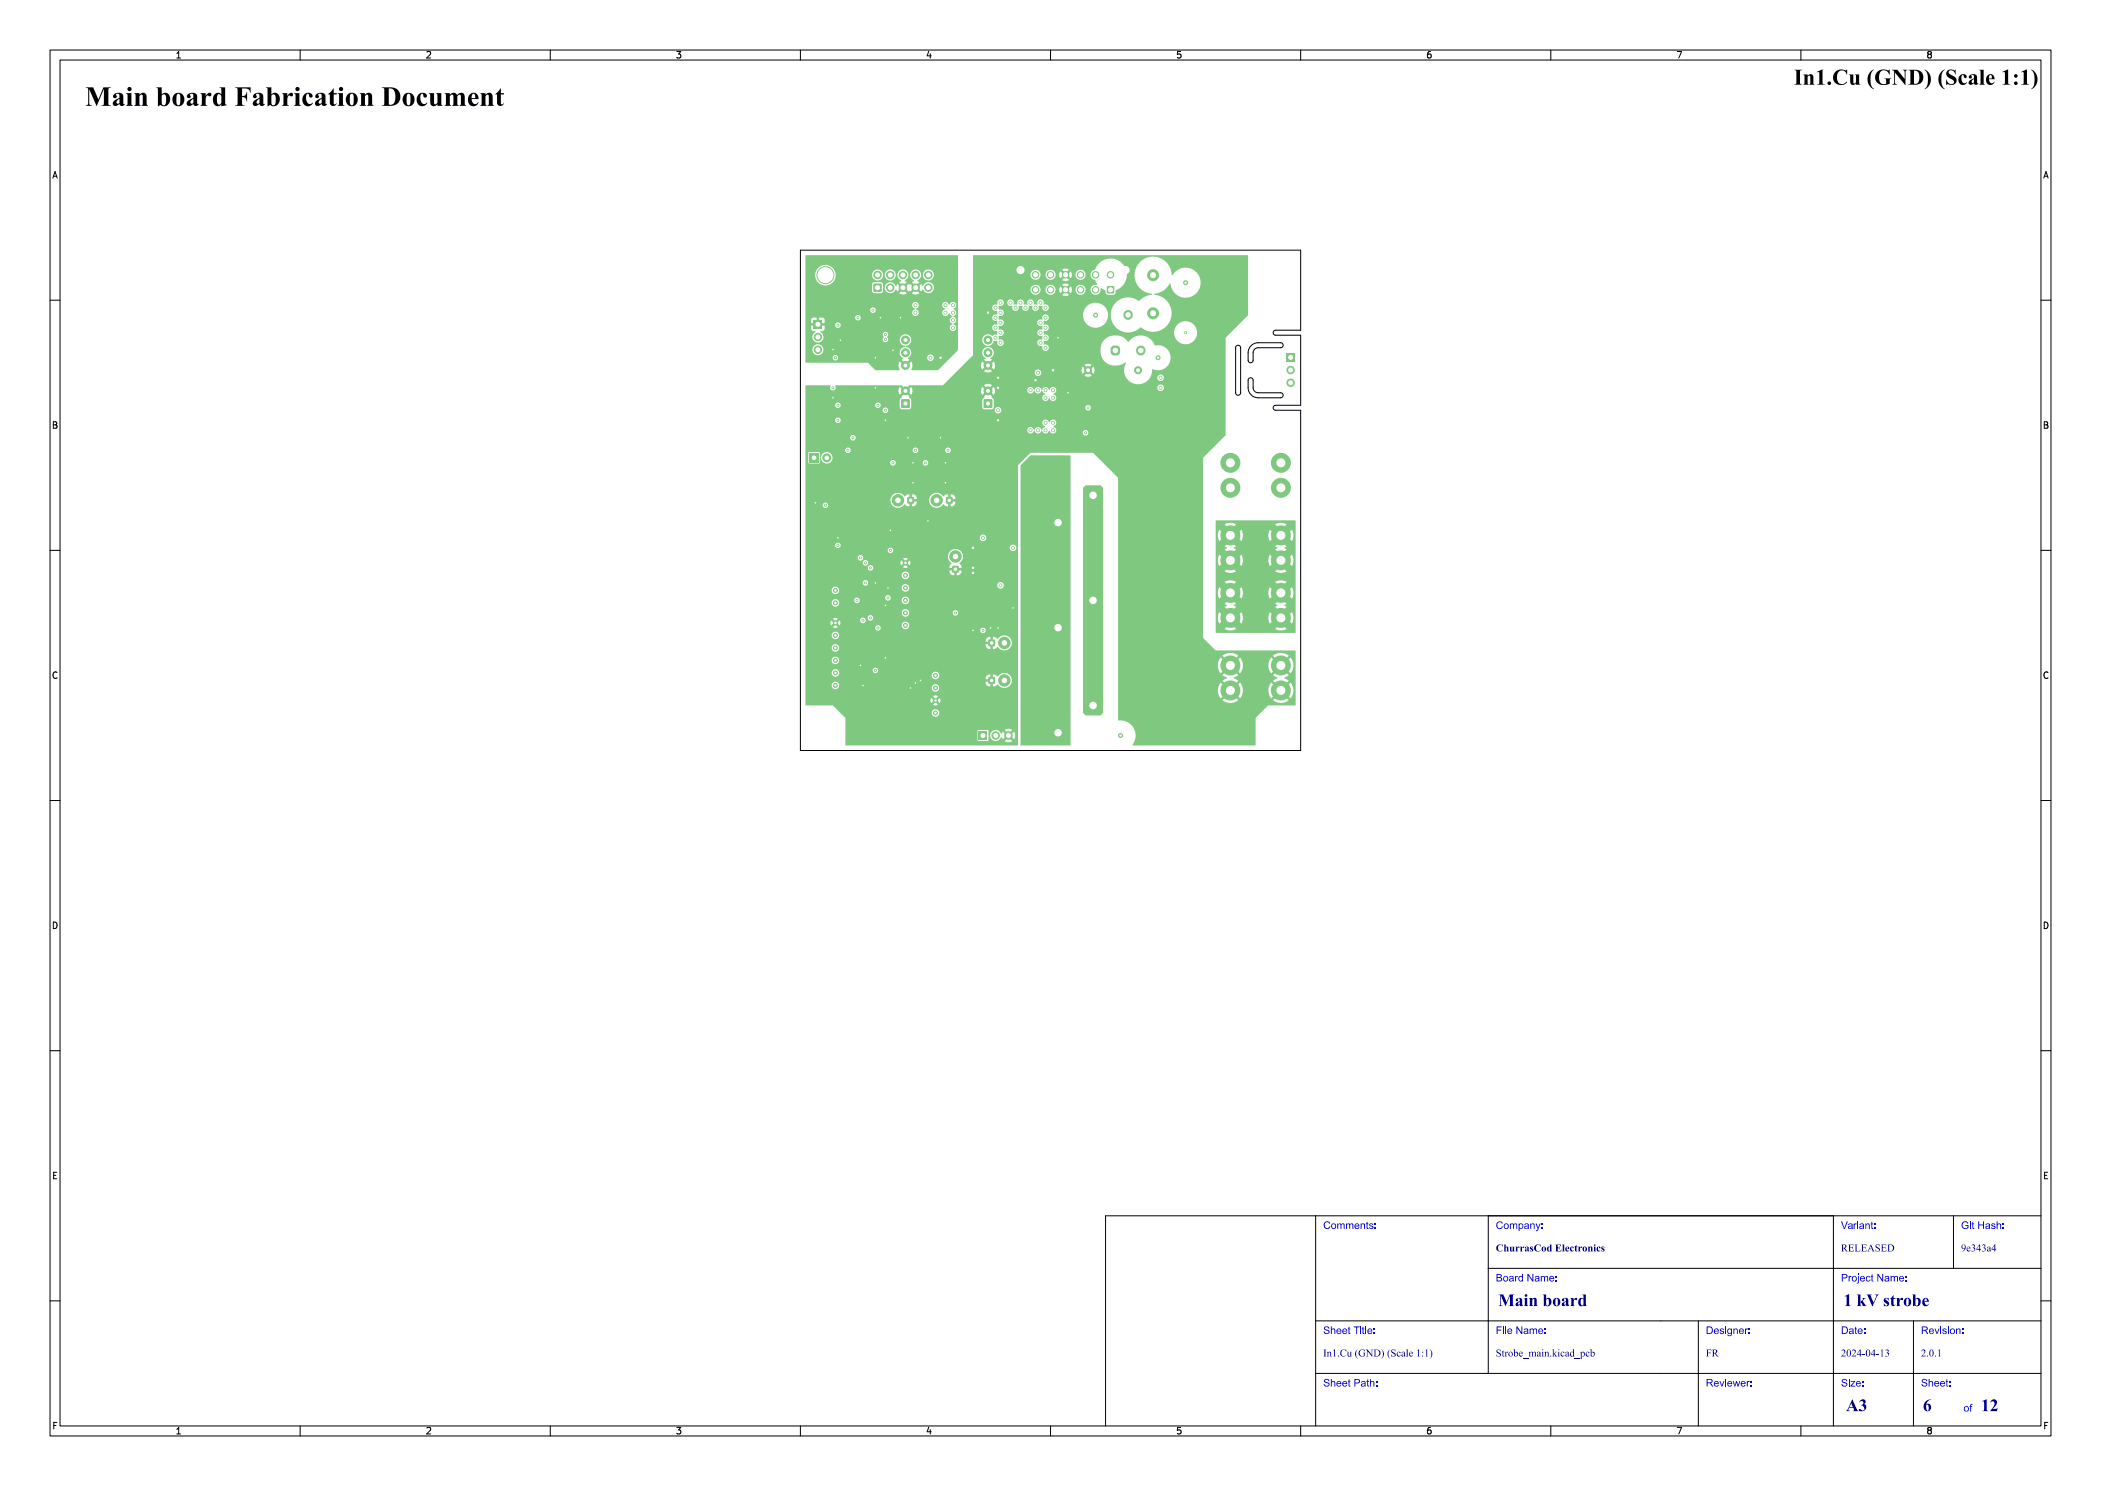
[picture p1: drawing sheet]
<svg xmlns="http://www.w3.org/2000/svg" width="420mm" height="297mm" viewBox="0 0 420 297" stroke-linecap="round" stroke-linejoin="round" font-family="sans-serif">
<defs><g id="words">
<text font-size="5.3" fill="#fff" x="17" y="21.5">Main board Fabrication Document</text>
<text font-size="4.3" fill="#fff" x="345.3" y="17.2">In1.Cu (GND) (Scale 1:1)</text>
<g font-size="3.3" fill="#fff">
<text x="299.5" y="261.2">Main board</text>
<text x="368.5" y="261.2">1 kV strobe</text>
<text x="369" y="282.2">A3</text>
<text x="384.4" y="282.3">6</text>
<text x="396" y="282.3">12</text>
</g>
<g font-size="2" fill="#fff">
<text x="264.5" y="245.7">Comments:</text>
<text x="299" y="245.7">Company:</text>
<text x="368" y="245.7">Variant:</text>
<text x="392" y="245.7">Git Hash:</text>
<text x="299" y="250.2">ChurrasCod Electronics</text>
<text x="368" y="250.2">RELEASED</text>
<text x="392" y="250.2">9e343a4</text>
<text x="299" y="256.2">Board Name:</text>
<text x="368" y="256.2">Project Name:</text>
<text x="264.5" y="266.7">Sheet Title:</text>
<text x="299" y="266.7">File Name:</text>
<text x="341" y="266.7">Designer:</text>
<text x="368" y="266.7">Date:</text>
<text x="384" y="266.7">Revision:</text>
<text x="264.5" y="271.2">In1.Cu (GND) (Scale 1:1)</text>
<text x="299" y="271.2">Strobe_main.kicad_pcb</text>
<text x="341" y="271.2">FR</text>
<text x="368" y="271.2">2024-04-13</text>
<text x="384" y="271.2">2.0.1</text>
<text x="264.5" y="277.2">Sheet Path:</text>
<text x="341" y="277.2">Reviewer:</text>
<text x="368" y="277.2">Size:</text>
<text x="384" y="277.2">Sheet:</text>
<text x="392.5" y="282.2">of</text>
</g>
<g font-size="1.7" fill="#fff">
<text x="35" y="11.6">1</text>
<text x="85" y="11.6">2</text>
<text x="135" y="11.6">3</text>
<text x="185" y="11.6">4</text>
<text x="235" y="11.6">5</text>
<text x="285" y="11.6">6</text>
<text x="335" y="11.6">7</text>
<text x="385" y="11.6">8</text>
<text x="10.5" y="35.6">A</text>
<text x="408.5" y="35.6">A</text>
<text x="10.5" y="85.6">B</text>
<text x="408.5" y="85.6">B</text>
<text x="10.5" y="135.6">C</text>
<text x="408.5" y="135.6">C</text>
<text x="10.5" y="185.6">D</text>
<text x="408.5" y="185.6">D</text>
<text x="10.5" y="235.6">E</text>
<text x="408.5" y="235.6">E</text>
<text x="10.5" y="285.6">F</text>
<text x="35" y="286.7">1</text>
<text x="85" y="286.7">2</text>
<text x="135" y="286.7">3</text>
<text x="185" y="286.7">4</text>
<text x="235" y="286.7">5</text>
<text x="285" y="286.7">6</text>
<text x="335" y="286.7">7</text>
<text x="385" y="286.7">8</text>
<text x="408.5" y="285.6">F</text>
</g>
</g></defs>
<g fill="#7fc87f">
<circle cx="179.5" cy="100" r="1.25"/>
<circle cx="181" cy="115" r=".5"/>
<circle cx="200.8" cy="136" r="1.25"/>
<circle cx="199" cy="147" r=".85"/>
<circle cx="201.6" cy="147" r=".85"/>
<circle cx="246" cy="138" r="2"/>
<circle cx="256" cy="138" r="2"/>
<circle cx="246" cy="133" r="2"/>
<circle cx="256" cy="133" r="2"/>
<circle cx="167" cy="124.5" r=".5"/>
<circle cx="224" cy="147" r=".5"/>
<circle cx="200.8" cy="128.5" r="1.25"/>
<circle cx="167" cy="137" r=".5"/>
<circle cx="167" cy="118" r=".5"/>
<circle cx="187" cy="135" r=".5"/>
<circle cx="181" cy="112.5" r=".5"/>
<circle cx="167" cy="120.5" r=".5"/>
<circle cx="246" cy="123.5" r="2"/>
<circle cx="256" cy="123.5" r="2"/>
<circle cx="246" cy="118.5" r="2"/>
<circle cx="256" cy="118.5" r="2"/>
<circle cx="187" cy="142.5" r=".5"/>
<circle cx="167" cy="127" r=".5"/>
<circle cx="181" cy="120" r=".5"/>
<circle cx="256" cy="107" r="2"/>
<circle cx="246" cy="107" r="2"/>
<circle cx="256" cy="112" r="2"/>
<circle cx="246" cy="112" r="2"/>
<circle cx="219" cy="63" r=".5"/>
<circle cx="165" cy="55" r="1.8"/>
<circle cx="191" cy="111.2" r="1.25"/>
<circle cx="167" cy="129.5" r=".5"/>
<circle cx="187" cy="140" r=".5"/>
<circle cx="246" cy="97.5" r="2"/>
<circle cx="256" cy="97.5" r="2"/>
<circle cx="246" cy="92.5" r="2"/>
<circle cx="256" cy="92.5" r="2"/>
<circle cx="167" cy="132" r=".5"/>
<circle cx="167" cy="134.5" r=".5"/>
</g>
<g fill="#7fc87f">
<path d="M181.4 99.4h1.3v1.2h-1.3z" fill-rule="evenodd"/>
<path d="M197.6 135.4h1.2v1.2h-1.2z" fill-rule="evenodd"/>
<path d="M195.6 146.2h1.8v1.6h-1.8z" fill-rule="evenodd"/>
<path d="M197.6 127.9h1.2v1.2h-1.2z" fill-rule="evenodd"/>
<path d="M190.4 113.2h1.2v1.2h-1.2z" fill-rule="evenodd"/>
</g>
<path d="M218 99h1M211 104.4h1" fill="none" stroke="#7fc87f" stroke-width="3"/>
<g fill="#7fc87f">
<path d="M257.2 70.6h1.6v1.7h-1.6z" fill-rule="evenodd"/>
<path d="M174.6 56.7h1.6v1.6h-1.6z" fill-rule="evenodd"/>
<path d="M196.7 79.8h1.6v1.7h-1.6z" fill-rule="evenodd"/>
<path d="M162.6 64h1.8v1.7h-1.8z" fill-rule="evenodd"/>
<path d="M222.2 69.3a1.04 1.04 0 0 1 1.3-.1 1.04 1.04 0 0 1 .4 1.3 .99 .99 0 0 1-1 .6 .99 .99 0 0 1-.9-.8z" fill-rule="evenodd"/>
</g>
<g fill="#7fc87f">
<circle cx="258" cy="74" r=".85"/>
<circle cx="258" cy="76.5" r=".85"/>
<circle cx="175.4" cy="55" r=".85"/>
<circle cx="178" cy="57.5" r=".85"/>
<circle cx="178" cy="55" r=".85"/>
<circle cx="180.5" cy="57.5" r=".85"/>
<circle cx="180.5" cy="55" r=".85"/>
<circle cx="183" cy="57.5" r=".85"/>
<circle cx="183" cy="55" r=".85"/>
<circle cx="185.6" cy="57.5" r=".85"/>
<circle cx="185.6" cy="55" r=".85"/>
<circle cx="197.5" cy="78.1" r=".9"/>
<circle cx="197.5" cy="73" r=".9"/>
<circle cx="197.5" cy="70.5" r=".9"/>
<circle cx="197.5" cy="68" r=".9"/>
<circle cx="181" cy="122.5" r=".5"/>
<circle cx="163.5" cy="67.4" r=".85"/>
<circle cx="163.5" cy="69.9" r=".85"/>
<circle cx="230.5" cy="55" r="1.2"/>
<circle cx="230.5" cy="62.6" r="1.2"/>
</g>
<path d="M225.5 62.9v.1M228 70v.1" fill="none" stroke="#7fc87f" stroke-width="1.9"/>
<g fill="#7fc87f">
<circle cx="231.5" cy="71.5" r=".5"/>
<circle cx="181" cy="78.1" r=".9"/>
<circle cx="181" cy="73" r=".9"/>
<circle cx="181" cy="70.5" r=".9"/>
<circle cx="181" cy="68" r=".9"/>
<circle cx="187.2" cy="100" r="1.25"/>
<circle cx="227.5" cy="74" r=".8"/>
<circle cx="217.5" cy="74" r=".8"/>
<circle cx="237" cy="56.5" r=".5"/>
<circle cx="181" cy="125" r=".5"/>
<circle cx="187" cy="137.5" r=".5"/>
<circle cx="219" cy="57.9" r=".75"/>
<circle cx="216" cy="57.9" r=".75"/>
<circle cx="213" cy="57.9" r=".75"/>
<circle cx="210" cy="57.9" r=".75"/>
<circle cx="207" cy="57.9" r=".75"/>
<circle cx="222" cy="54.9" r=".75"/>
<circle cx="219" cy="54.9" r=".75"/>
<circle cx="216" cy="54.9" r=".75"/>
<circle cx="213" cy="54.9" r=".75"/>
<circle cx="210" cy="54.9" r=".75"/>
<circle cx="207" cy="54.9" r=".75"/>
</g>
<g fill="#7fc87f">
<path d="M180.2 79.8h1.6v1.7h-1.6z" fill-rule="evenodd"/>
<path d="M189.2 99.4h1.2v1.2h-1.2z" fill-rule="evenodd"/>
<path d="M221.3 57.2h1.4v1.4h-1.4z" fill-rule="evenodd"/>
</g>
<path d="M211 146.4h1M218 141h1" fill="none" stroke="#7fc87f" stroke-width="3"/>
<path d="M161.8 90.6h1.8v1.8h-1.8z" fill-rule="evenodd" fill="#7fc87f"/>
<circle cx="165.3" cy="91.5" r=".9" fill="#7fc87f"/>
<path d="M218 120h1M211 125.4h1" fill="none" stroke="#7fc87f" stroke-width="3"/>
<g fill="#7fc87f">
<circle cx="181" cy="117.5" r=".5"/>
<circle cx="177" cy="121" r=".3"/>
<circle cx="189" cy="92.5" r=".3"/>
<circle cx="213.5" cy="78.5" r=".3"/>
<circle cx="197.5" cy="62.5" r=".4"/>
<circle cx="199.5" cy="84" r=".4"/>
<circle cx="177" cy="131.5" r=".3"/>
<circle cx="182.5" cy="92.5" r=".3"/>
<circle cx="185.5" cy="104.1" r=".3"/>
<circle cx="199.5" cy="77.5" r=".4"/>
<circle cx="184" cy="136" r=".3"/>
<circle cx="172.5" cy="137" r=".3"/>
<circle cx="183" cy="136.5" r=".3"/>
<circle cx="194.5" cy="126" r=".3"/>
<circle cx="202.5" cy="121.5" r=".3"/>
<circle cx="194.5" cy="113.5" r=".4"/>
<circle cx="207" cy="76" r=".4"/>
<circle cx="178" cy="106" r=".3"/>
<circle cx="211.5" cy="67.5" r=".3"/>
<circle cx="181.5" cy="87.5" r=".3"/>
<circle cx="166.5" cy="79.5" r=".3"/>
<circle cx="175" cy="116.5" r=".3"/>
<circle cx="177" cy="84" r=".3"/>
<circle cx="172" cy="133" r=".3"/>
<circle cx="167.5" cy="107.5" r=".3"/>
<circle cx="182.5" cy="96.5" r=".3"/>
<circle cx="182" cy="137.5" r=".3"/>
<circle cx="194.5" cy="109.5" r=".4"/>
<circle cx="198" cy="125.5" r=".3"/>
<circle cx="194.5" cy="114.5" r=".4"/>
<circle cx="177.5" cy="117.5" r=".3"/>
<circle cx="199.5" cy="125.5" r=".3"/>
<circle cx="163" cy="100.5" r=".3"/>
<circle cx="210.5" cy="74" r=".4"/>
<circle cx="175" cy="77.5" r=".3"/>
<circle cx="199.5" cy="75.5" r=".4"/>
<circle cx="188" cy="87.5" r=".3"/>
<circle cx="189" cy="96.5" r=".3"/>
<circle cx="196.5" cy="107.5" r=".4"/>
<circle cx="209" cy="63.5" r=".4"/>
<circle cx="199" cy="67.5" r=".4"/>
<circle cx="205" cy="61.5" r=".4"/>
<circle cx="209" cy="69.5" r=".4"/>
<circle cx="206" cy="60.5" r=".4"/>
<circle cx="199" cy="63.5" r=".4"/>
<circle cx="208" cy="64.5" r=".4"/>
<circle cx="208" cy="66.5" r=".4"/>
<circle cx="200" cy="68.5" r=".4"/>
<circle cx="200" cy="66.5" r=".4"/>
<circle cx="204" cy="60.5" r=".4"/>
<circle cx="209" cy="65.5" r=".4"/>
<circle cx="208" cy="68.5" r=".4"/>
<circle cx="207.5" cy="74.5" r=".4"/>
<circle cx="209" cy="67.5" r=".4"/>
<circle cx="208" cy="60.5" r=".4"/>
<circle cx="200" cy="64.5" r=".4"/>
<circle cx="209" cy="61.5" r=".4"/>
<circle cx="199" cy="61.5" r=".4"/>
<circle cx="203" cy="61.5" r=".4"/>
<circle cx="200" cy="62.5" r=".4"/>
<circle cx="202" cy="60.5" r=".4"/>
<circle cx="200" cy="60.5" r=".4"/>
<circle cx="199" cy="65.5" r=".4"/>
<circle cx="207" cy="61.5" r=".4"/>
<circle cx="167.5" cy="84" r=".3"/>
<circle cx="178.5" cy="92.5" r=".3"/>
<circle cx="185" cy="92.5" r=".3"/>
<circle cx="207.5" cy="86" r=".4"/>
<circle cx="206" cy="86" r=".4"/>
<circle cx="210.5" cy="86" r=".4"/>
<circle cx="177" cy="82" r=".3"/>
<circle cx="210.5" cy="79.5" r=".4"/>
<circle cx="210.5" cy="84.5" r=".4"/>
<circle cx="206" cy="78" r=".4"/>
<circle cx="167.5" cy="109" r=".3"/>
<circle cx="177.5" cy="119.5" r=".3"/>
<circle cx="207.5" cy="78" r=".4"/>
<circle cx="199.5" cy="82" r=".4"/>
<circle cx="209" cy="86" r=".4"/>
<circle cx="166.5" cy="77.5" r=".3"/>
<circle cx="210.5" cy="78" r=".4"/>
<circle cx="209" cy="78" r=".4"/>
<circle cx="209" cy="84.5" r=".4"/>
<circle cx="167.5" cy="81" r=".3"/>
<circle cx="209" cy="79.5" r=".4"/>
<circle cx="175" cy="134" r=".3"/>
<circle cx="173" cy="116.5" r=".3"/>
<circle cx="175.5" cy="81" r=".3"/>
<circle cx="178" cy="110" r=".3"/>
<circle cx="196.5" cy="126" r=".3"/>
<circle cx="178.5" cy="70" r=".3"/>
<circle cx="175" cy="71.5" r=".3"/>
<circle cx="180" cy="63.5" r=".3"/>
<circle cx="168" cy="68" r=".3"/>
<circle cx="188" cy="71.5" r=".4"/>
<circle cx="176" cy="63.5" r=".3"/>
<circle cx="166.5" cy="69.9" r=".3"/>
<circle cx="190.5" cy="65.5" r=".4"/>
<circle cx="177" cy="67.9" r=".3"/>
<circle cx="190.5" cy="62.5" r=".4"/>
<circle cx="167.5" cy="65" r=".3"/>
<circle cx="189" cy="62.5" r=".4"/>
<circle cx="183" cy="61" r=".4"/>
<circle cx="190.5" cy="64" r=".4"/>
<circle cx="183" cy="62.5" r=".4"/>
<circle cx="189" cy="61" r=".4"/>
<circle cx="186" cy="71.5" r=".4"/>
<circle cx="167" cy="71.5" r=".3"/>
<circle cx="190.5" cy="61" r=".4"/>
<circle cx="177" cy="66.9" r=".3"/>
<circle cx="202.5" cy="109.5" r=".4"/>
<circle cx="200" cy="117" r=".4"/>
<circle cx="237" cy="66.5" r=".3"/>
<circle cx="217.5" cy="81.5" r=".3"/>
<circle cx="170.5" cy="87.5" r=".3"/>
<circle cx="175.5" cy="125.5" r=".3"/>
<circle cx="173" cy="112.5" r=".3"/>
<circle cx="169.5" cy="90" r=".3"/>
<circle cx="174.5" cy="62" r=".3"/>
<circle cx="172.5" cy="124" r=".3"/>
<circle cx="171.5" cy="63.5" r=".3"/>
<circle cx="232" cy="77.5" r=".4"/>
<circle cx="232" cy="75.5" r=".4"/>
<circle cx="171.3" cy="120" r=".3"/>
<circle cx="165" cy="101" r=".3"/>
<circle cx="174" cy="113.5" r=".3"/>
<circle cx="174" cy="123.5" r=".3"/>
<circle cx="217" cy="86.5" r=".3"/>
<circle cx="183" cy="90" r=".3"/>
<circle cx="189.5" cy="90" r=".3"/>
<circle cx="191" cy="122.5" r=".3"/>
<circle cx="172" cy="111.5" r=".3"/>
</g>
<g fill="#7fc87f">
<path d="M243 104.1l15.9-.1 .1 .1v22.3h-16v-.7h1.8a2.48 2.48 0 0 0 2.3 0l8 .1a2.49 2.49 0 0 0 2.1-.1l-1.1-1.1-1.2 1.1h-7.8l-1.2-1.1-1.1 1.1h-1.8v-2.3h.4l.3 1.3 1.2-1.2-.1-.1h.2a.9 .9 0 0 0 .9 1 .9 .9 0 0 0 .9-.9h.2l1.2 1.2 .3-1.3h5l.3 1.3 1.2-1.2-.1-.1h.3a.9 .9 0 0 0 .8 1 .9 .9 0 0 0 1-.9h.1l1.2 1.2a2.48 2.48 0 0 0 0-2.4l-1.2 1.2h-.1a.9 .9 0 0 0-.9-.9 .9 .9 0 0 0-.9 .8h-.3l-1.1-1.1-.3 1.1h-5l-.3-1.1-1.2 1.2-.2-.1a.9 .9 0 0 0-.9-.8 .9 .9 0 0 0-.9 .8h-.2l-1.1-1.1-.3 1.1h-.4v-2.7h1.8l.4 .2v.2l-.4 .2 1.1 1.1 1.2-1.1-.5-.3 .5-.3h7.8l.5 .3-.5 .3 1.2 1.1 1.1-1.1-.5-.3 .5-.3-1.1-1.1-1.2 1.1h-7.8l-1.2-1.1-1.1 1.1h-1.8v-2.3h.4l.3 1.3 1.2-1.2-.1-.1h.2a.9 .9 0 0 0 .9 1 .9 .9 0 0 0 .9-.9h.2l1.2 1.2 .3-1.3h5l.3 1.3 1.2-1.2-.1-.1h.3a.9 .9 0 0 0 .8 1 .9 .9 0 0 0 1-.9h.1l1.2 1.2a2.48 2.48 0 0 0 0-2.4l-1.2 1.2h-.1a.9 .9 0 0 0-.9-.9 .9 .9 0 0 0-.9 .8h-.3l-1.1-1.1-.3 1.1h-5l-.3-1.1-1.2 1.2-.2-.1a.9 .9 0 0 0-.9-.8 .9 .9 0 0 0-.9 .8h-.2l-1.1-1.1-.3 1.1h-.4v-2.1h1.8l1.1 1.1 1.2-1.1h7.8l1.2 1.1 1.1-1.1a2.48 2.48 0 0 0-2.3 0l-8-.1a2.49 2.49 0 0 0-2.1 .1h-1.8v-2.1l2 .1a2.49 2.49 0 0 0 2.1-.1l8 .1a2.49 2.49 0 0 0 2.1-.1l-1.1-1.1-1.2 1.1h-7.8l-1.2-1.1-1.1 1.1h-1.8v-2.3h.4l.3 1.3 1.2-1.2-.1-.1h.2a.9 .9 0 0 0 .9 1 .9 .9 0 0 0 .9-.9h.2l1.2 1.2 .3-1.3h5l.3 1.3 1.2-1.2-.1-.1h.3a.9 .9 0 0 0 .8 1 .9 .9 0 0 0 1-.9h.1l1.2 1.2a2.48 2.48 0 0 0 0-2.4l-1.2 1.2h-.1a.9 .9 0 0 0-.9-.9 .9 .9 0 0 0-.9 .8h-.3l-1.1-1.1-.3 1.1h-5l-.3-1.1-1.2 1.2-.2-.1a.9 .9 0 0 0-.9-.8 .9 .9 0 0 0-.9 .8h-.2l-1.1-1.1-.3 1.1h-.4v-2.7h1.8l.4 .2v.2l-.4 .2 1.1 1.1 1.2-1.1-.5-.3 .5-.3h7.8l.5 .3-.5 .3 1.2 1.1 1.1-1.1-.5-.3 .5-.3-1.1-1.1-1.2 1.1h-7.8l-1.2-1.1-1.1 1.1h-1.8v-2.3h.4l.3 1.3 1.2-1.2-.1-.1h.2a.9 .9 0 0 0 .9 1 .9 .9 0 0 0 .9-.9h.2l1.2 1.2 .3-1.3h5l.3 1.3 1.2-1.2-.1-.1h.3a.9 .9 0 0 0 .8 1 .9 .9 0 0 0 1-.9h.1l1.2 1.2a2.48 2.48 0 0 0 0-2.4l-1.2 1.2h-.1a.9 .9 0 0 0-.9-.9 .9 .9 0 0 0-.9 .8h-.3l-1.1-1.1-.3 1.1h-5l-.3-1.1-1.2 1.2-.2-.1a.9 .9 0 0 0-.9-.8 .9 .9 0 0 0-.9 .8h-.2l-1.1-1.1-.3 1.1h-.4v-2.1h1.8l1.1 1.1 1.2-1.1h7.8l1.2 1.1 1.1-1.1a2.48 2.48 0 0 0-2.3 0l-8-.1a2.49 2.49 0 0 0-2.1 .1h-1.8z" fill-rule="evenodd"/>
<path d="M204 93l2-2h7.9l.1 .1v57.8l-.1 .1h-9.8l-.1-.1z" fill-rule="evenodd"/>
<path d="M161 51.1l30.4-.1 .1 19-4 4h-5.2l-.1-.1a1.43 1.43 0 0 0 0-1.7l-.8 .8-.4-.4 .8-.7-.3-.3h3.8l.1 .1a.66 .66 0 0 0 1.1 .3 .66 .66 0 0 0-.3-1.1 .66 .66 0 0 0-.9 .7h-3.8a1.22 1.22 0 0 0 .6-1.4 1.22 1.22 0 0 0-1.1-.9v-.2a1.15 1.15 0 0 0 1.1-1.6 1.15 1.15 0 0 0-1.9-.3 1.15 1.15 0 0 0 .5 1.9h.3v.2a1.22 1.22 0 0 0-1.1 1 1.22 1.22 0 0 0 .6 1.3l-.3 .3 .8 .7-.4 .4-.8-.7a1.73 1.73 0 0 0 0 1.6l-4.7 .1-1.6-1.5h-12.4l-.1-.1v-1h5.4a.56 .56 0 0 0 .8 .6 .56 .56 0 0 0 .2-.9 .56 .56 0 0 0-.9 .2l-.1 .1h-5.4v-1.6h1.4a1.1 1.1 0 0 0 1.5 1.1 1.1 1.1 0 0 0 .3-1.8 1.1 1.1 0 0 0-1.8 .5v.2h-1.4v-5.9h1.1v.7h1v.5h-1l.1 .7a.83 .83 0 0 0 .8 .4 1.29 1.29 0 0 0-.3 1.9 1.1 1.1 0 0 0 1.4 .2 1.1 1.1 0 0 0 .3-1.5h12v.1a.53 .53 0 0 1 0 .9 .59 .59 0 0 0 .9 .5 .59 .59 0 0 0 0-1 .56 .56 0 0 0 0-.9 .56 .56 0 0 0-.9 .4h-12l-.4-.6a.78 .78 0 0 0 .8-.4l.1-.7h-1l.1-.2h2.9a.56 .56 0 0 0 .8 .6 .56 .56 0 0 0 .2-.9 .56 .56 0 0 0-.9 .2l-.1 .1h-2.9l-.1-.3h1l-.1-.7-.2-.4h-.9v.9h-.4v-.9h-.9l-.3 .4h-1.1v-.5h9.9a.56 .56 0 0 0 .8 .6 .56 .56 0 0 0 .2-.9 .56 .56 0 0 0-.9 .2l-.1 .1h-9.9v-1.5h12.9a.56 .56 0 0 0 .8 .6 .56 .56 0 0 0 .2-.9 .56 .56 0 0 0-.9 .2l-.1 .1h-12.9v-.8h21.3l.2 .3 .4 .4a.67 .67 0 0 0-.6 .8 .67 .67 0 0 0 1 .4 .67 .67 0 0 0 .1-1l-.3-.3 .4-.3 .2-.3h4.6l.2 .3 .4 .4a.69 .69 0 0 0-.4 1.2 .69 .69 0 0 0 1.2-.4l.7 .7a.73 .73 0 0 0-.6 .7 .73 .73 0 0 0 .6 .7v.1a.66 .66 0 0 0-.4 1.1 .66 .66 0 0 0 1.1-.1 .66 .66 0 0 0-.5-1v-.1a.73 .73 0 0 0 .6-.7 .73 .73 0 0 0-.6-.7 .81 .81 0 0 0 .3-1.3l-.3-.3a.7 .7 0 0 0 .4-1.2 .7 .7 0 0 0-1.2 .4h-.1a.66 .66 0 0 0-.8-.5 .66 .66 0 0 0-.6 .7h-4.6v-.2a.65 .65 0 0 0-.8-.6 .65 .65 0 0 0-.6 .8h-21.3v-6.2h1.9v.2a2.05 2.05 0 0 0 3 1.8h8.4v1.3l.5 .4 1.5-.1 .2-.3v-.8h.4a1.14 1.14 0 0 0 .9 1.2 1.14 1.14 0 0 0 1.3-.8l.3 .5 .6-.7 .4 .4-.6 .7a1.34 1.34 0 0 0 1.5-.1l-.7-.6 .4-.4 .6 .7 .2-.2 .1 .2 .7-.7 .3 .4-.6 .6a1.33 1.33 0 0 0 1.5 0l-.6-.6 .3-.4 .7 .7 .2-.5a1.13 1.13 0 0 0 2 .5 1.13 1.13 0 0 0-.7-1.9 1.84 1.84 0 0 0-1.3 .8l-.2-.5-.7 .7-.3-.4 .6-.6-.4-.2 .1-.2a1.1 1.1 0 0 0 .6-1.1h.4v.1a1.1 1.1 0 0 0 1.7 .9 1.1 1.1 0 0 0 0-1.9 1.1 1.1 0 0 0-1.7 .9h-.4v-.2a1.13 1.13 0 0 0-1.9-.5 1.13 1.13 0 0 0 .5 1.9l-.4 .3 .6 .6-.3 .4-.7-.7-.1 .2-.2-.2-.6 .7-.4-.4 .7-.6-.5-.4a1.13 1.13 0 0 0 .5-1.7 1.13 1.13 0 0 0-1.8 .1 1.13 1.13 0 0 0 .7 1.7l-.5 .3 .7 .6-.4 .4-.6-.7-.3 .5a1.16 1.16 0 0 0-1.2-.8 1.16 1.16 0 0 0-1 1h-.4v-.7l-.4-.3h-1.4l-.4 .5h-8.4l.2-.2a2.06 2.06 0 0 0 .9-1.8h7.3v.1a1.1 1.1 0 0 0 1.2 1.1 1.1 1.1 0 0 0 1-1.2h.4v.1a1.1 1.1 0 0 0 1.6 .9 1.1 1.1 0 0 0 0-1.9 1.1 1.1 0 0 0-1.6 .9h-.4v-.2a1.1 1.1 0 0 0-1.2-.8 1.1 1.1 0 0 0-1 1h-7.3a2.05 2.05 0 0 0-2-2 2.05 2.05 0 0 0-2.1 2h-1.9z" fill-rule="evenodd"/>
<path d="M161 77.1l4.9-.1 .2 .1a.59 .59 0 0 0 .1 .8 .59 .59 0 0 0 .8 0 .59 .59 0 0 0 0-.8l13.2-.1 .8 .7-.4 .4-.8-.8a1.38 1.38 0 0 0 0 1.6l.8-.7 .4 .3-.8 .8 .1 .2-.4 .4v1.7l.3 .2h1.5l.4-.4 .1-1.4-.5-.5 .1-.2-.8-.8 .4-.3 .8 .7 .2-.9h13.7l.2 .9 .8-.7 .4 .3-.8 .8 .1 .2-.4 .3v1.6l.3 .4h1.5l.4-.4 .1-1.4-.5-.5 .1-.2-.8-.8 .4-.3 .8 .7 .2-.8h6.4a.7 .7 0 0 0 .7 .5 .7 .7 0 0 0 .7-.5h.1a.7 .7 0 0 0 .8 .6 .7 .7 0 0 0 .6-.6l.7 .6v.1a.68 .68 0 0 0-.3 1.2 .68 .68 0 0 0 1.1-.4h.1a.68 .68 0 0 0 1.2 .3 .68 .68 0 0 0-.4-1.1 .83 .83 0 0 0 .4-1.2h20.3l.1 .1a.65 .65 0 0 0 1 .3 .65 .65 0 0 0-.2-1.1 .65 .65 0 0 0-.9 .7l-20.4-.1a.73 .73 0 0 0-1.1 .4h-.1a.7 .7 0 0 0-.8-.6 .7 .7 0 0 0-.6 .6h-.1a.7 .7 0 0 0-.8-.6 .7 .7 0 0 0-.6 .6h-.1a.66 .66 0 0 0-.8-.5 .66 .66 0 0 0-.6 .7h-6.4l-.2-.8-.8 .8-.4-.4 .8-.7a1.38 1.38 0 0 0-1.6 0l.8 .7-.4 .4-.8-.8-.2 .7h-13.7l-.2-.7-.8 .8-.4-.4 .8-.7h6.7l2.4-2.4h15.9a.65 .65 0 0 0 1.1 .4 .65 .65 0 0 0-.2-1.1h8.5l.2 .8 .7-.7 .4 .4-.7 .7a1.29 1.29 0 0 0 1.4 0l-.7-.7 .4-.4 .7 .7a1.29 1.29 0 0 0 0-1.4l-.7 .7-.4-.4 .7-.7a1.3 1.3 0 0 0-1.4 0l.7 .7-.4 .4-.7-.7-.2 .6h-8.5a.65 .65 0 0 0-.9 .7h-15.9l1.7-1.7h3.5l.2 .9 .8-.7 .4 .3-.7 .8a1.39 1.39 0 0 0 1.5 0l-.8-.8 .4-.3 .8 .7a1.39 1.39 0 0 0 0-1.6l-.8 .8-.4-.4 .8-.7-.3-.3a1.22 1.22 0 0 0 .6-1.4 1.22 1.22 0 0 0-1.1-.9l.2-.2a1.36 1.36 0 0 0 1-1h.7a.67 .67 0 0 0 .2 1 .67 .67 0 0 0 1-.4 .67 .67 0 0 0-.5-.9h-.5l.1-.7a.69 .69 0 0 0 1-.7 .69 .69 0 0 0-1.1-.5v-.8h.7l.4-.5h6.6l.1 .1a1.02 1.02 0 0 0 1 .5l-.1 .7a.69 .69 0 0 0-1 .7 .69 .69 0 0 0 1.1 .5v.8a.71 .71 0 0 0-1.1 .6 .71 .71 0 0 0 1.1 .6 .69 .69 0 0 0 .3 1 .69 .69 0 0 0 .9-.5h10.4v.9a2.76 2.76 0 0 0 2.6 2.6 3 3 0 0 0 2.3-.6l.2 .1a2.81 2.81 0 0 0 .9 3.8 2.81 2.81 0 0 0 3.8-.8h1.5l.1 .1a.65 .65 0 0 0 1 .3 .65 .65 0 0 0-.2-1.1 .65 .65 0 0 0-.9 .7h-1.5l.4-.8 .1-1a2.67 2.67 0 0 0 3.7-2.1 2.58 2.58 0 0 0-3.2-2.7 3 3 0 0 0-5.3-.7h-.1a2.74 2.74 0 0 0-2.1-1.2h-1a2.75 2.75 0 0 0-2.3 2.5h-10.4a.73 .73 0 0 0-1-.7l.1-.8a.69 .69 0 0 0 1-.7 .69 .69 0 0 0-1.1-.5v-.8a.71 .71 0 0 0 1-.6 .71 .71 0 0 0-1-.6l.1-.8a.66 .66 0 0 0 .9-.4 .66 .66 0 0 0-.5-.8h7.4v.2a2.5 2.5 0 0 0 2.7 2.4 2.5 2.5 0 0 0 2.3-2.8h.5v.5a3.5 3.5 0 0 0 4.3 3.1h8.4v.4a2.31 2.31 0 0 0 3.5 1.8 2.31 2.31 0 0 0 0-4 2.31 2.31 0 0 0-3.5 1.8h-8.4l1-.3 .8-.6a3.7 3.7 0 0 0 5.8-1.4 3.7 3.7 0 0 0-3.2-5.1v-.2a4.1 4.1 0 0 0 3.2-2 3.3 3.3 0 0 0 3.3 2.8 3 3 0 0 0 2.3-4.6 3 3 0 0 0-5.2 .1 3.9 3.9 0 0 0-4.7-3.6 3.7 3.7 0 0 0-2.8 4 3.7 3.7 0 0 0 3.5 3.4l-.1 .1a4.4 4.4 0 0 0-2.6 1.3 3.5 3.5 0 0 0-5.6 2.5h-.5v-.1a2.5 2.5 0 0 0-2.6-2.1 2.5 2.5 0 0 0-2.4 2.4l-7.4-.1a.73 .73 0 0 0-.7 1.1h-.2a.65 .65 0 0 0-.9 .7h-6.6l-.1-.4a.79 .79 0 0 0-1-.3v-.8a.71 .71 0 0 0 1.1-.6 .71 .71 0 0 0-1.1-.6v-.8h.7l.4-.5h.6a.76 .76 0 0 0 1.1 .5 .71 .71 0 0 0 .6 1.1 .71 .71 0 0 0 .6-1.1l.8 .1a.69 .69 0 0 0 .7 1 .69 .69 0 0 0 .5-1.1l.8 .1a.69 .69 0 0 0 .7 1 .69 .69 0 0 0 .5-1.1l.8 .1a.66 .66 0 0 0 .5 1 .66 .66 0 0 0 .7-.8 .66 .66 0 0 0-.9-.5l-.1-.1a.69 .69 0 0 0-.7-1 .69 .69 0 0 0-.5 1.1h-.8a.71 .71 0 0 0-.6-1 .71 .71 0 0 0-.6 1h-.8a.71 .71 0 0 0-.6-1 .71 .71 0 0 0-.6 1h-.8a.68 .68 0 0 0-.4-1 .68 .68 0 0 0-.9 .7h-.6v-.2a.69 .69 0 0 0-.9-.5 .69 .69 0 0 0-.4 1 .71 .71 0 0 0-1.1 .6 .71 .71 0 0 0 1.1 .6v.8a.71 .71 0 0 0-1.1 .6 .71 .71 0 0 0 1.1 .6v.8a.71 .71 0 0 0-1.1 .6 .71 .71 0 0 0 1.1 .6v.8h-.6l-.4 .3a1.21 1.21 0 0 0-1.9 .3 1.21 1.21 0 0 0 1 1.7v.1a1.22 1.22 0 0 0-1.1 1 1.22 1.22 0 0 0 .6 1.3l-.3 .3 .8 .7-.4 .4-.8-.8-.2 .7h-3.5l1.9-1.9v-13h11.5v.2a1.01 1.01 0 0 0 1.1 .7 1.01 1.01 0 0 0 .9-.9h1v.2a1.01 1.01 0 0 0 1.2 .7 1.01 1.01 0 0 0 .8-1.1h.7l.3 .8 .5-.5 .4 .3-.6 .6a1.24 1.24 0 0 0 1.4 0l-.6-.6 .4-.3 .5 .5 .3-.6h.7a1.01 1.01 0 0 0 1.5 .8 1.01 1.01 0 0 0 0-1.7 1.01 1.01 0 0 0-1.5 .7v.2h-.7l-.3-.8-.5 .6-.4-.4 .6-.5a1.24 1.24 0 0 0-1.4 0l.6 .5-.4 .4-.5-.6-.3 .6h-.7a1.01 1.01 0 0 0-1.1-.9 1.01 1.01 0 0 0-.9 1.1h-1v-.2a1.01 1.01 0 0 0-1.1-.9 1.01 1.01 0 0 0-.9 1.1h-11.5v-3h11.5v.2a1.01 1.01 0 0 0 1.1 .7 1.01 1.01 0 0 0 .9-.9h1v.2a1.01 1.01 0 0 0 1.2 .7 1.01 1.01 0 0 0 .8-1.1h.7l.3 .8 .5-.5 .4 .3-.6 .6a1.24 1.24 0 0 0 1.4 0l-.6-.6 .4-.3 .5 .5 .3-.6h.7a1.01 1.01 0 0 0 1 .9 1.01 1.01 0 0 0 1-.9h1v.2a1.1 1.1 0 0 0 .9 .7l.4 1a1.02 1.02 0 0 0-1.3 .7 1.02 1.02 0 0 0 .9 1.3 1.02 1.02 0 0 0 1.1-1.1l.1-.2 .9 .4 .1 .7 .4 .2h1.2l.3-.4v-.5a3.5 3.5 0 0 0 2.3-3.3 .86 .86 0 0 0 .4-1.1 .86 .86 0 0 0-1-.5 3.3 3.3 0 0 0-3.2-1.4 3.3 3.3 0 0 0-2.7 2.2 1 1 0 0 0-.8 1.1h-1v-.2a1.01 1.01 0 0 0-1.1-.9 1.01 1.01 0 0 0-.9 1.1h-.7l-.3-.8-.5 .6-.4-.4 .6-.5a1.25 1.25 0 0 0-1.4 0l.6 .5-.4 .4-.5-.6-.3 .6h-.7a1.01 1.01 0 0 0-1.1-.9 1.01 1.01 0 0 0-.9 1.1h-1v-.2a1.01 1.01 0 0 0-1.1-.9 1.01 1.01 0 0 0-.9 1.1h-11.5v-1.1h8.7v.2a.81 .81 0 0 0 1.2 .6 .81 .81 0 0 0 0-1.4 .81 .81 0 0 0-1.2 .6h-8.7v-2.8h55v11.8l-4.5 4.6v19.4l-4.5 4.6v36l2.5 2.5h15.9l.1 10.9-.1 .1h-5.4l-2.5 2.5-.1 5.5-24.5-.1a3.1 3.1 0 0 0 .2-3.4 3.1 3.1 0 0 0-3.1-1.5v-11.1h19.9l.1 .8 .5 .9 1.2-1.2 .3 .4-1.1 1.1 .8 .5v.2l-.8 .5 1.1 1.1-.3 .4-1.2-1.2-.1 .2a2.49 2.49 0 0 0 .1 3l1.2-1.2 .3 .4-1.1 1.1 .1 .1a2.49 2.49 0 0 0 3-.1l-1.1-1.1 .3-.4 1.2 1.2 .1-.2a2.49 2.49 0 0 0-.1-3l-1.2 1.2-.3-.4 1.1-1.1-.9-.6 .9-.6-1.1-1.1 .3-.4 1.2 1.2 .5-.9 .1-.8h5l.1 .8 .5 .9 1.2-1.2 .3 .4-1.1 1.1 .8 .5v.2l-.8 .5 1.1 1.1-.3 .4-1.2-1.2-.1 .2a2.49 2.49 0 0 0 .1 3l1.2-1.2 .3 .4-1.1 1.1 .1 .1a2.49 2.49 0 0 0 3-.1l-1.1-1.1 .3-.4 1.2 1.2 .1-.2a2.5 2.5 0 0 0-.1-3l-1.2 1.2-.3-.4 1.1-1.1-.8-.5v-.2l.8-.5-1.1-1.1 .3-.4 1.2 1.2 .1-.2a2.5 2.5 0 0 0-.1-3l-1.2 1.2-.3-.4 1.1-1.1-.1-.1a2.5 2.5 0 0 0-3 .1l1.1 1.1-.3 .4-1.2-1.2-.4 .6-.2 .9h-5l-.2-.9-.4-.6-1.2 1.2-.3-.4 1.1-1.1-.1-.1a2.5 2.5 0 0 0-3 .1l1.1 1.1-.3 .4-1.2-1.2-.4 .6-.2 .9h-19.9v-37.4l-5-5h-12.5l-2.5 2.5v55.9l-34.4 .1-.1-.1v-2.8h26.4v1.8l.2 .2h1.8l.2-.2v-1h.3v.2a1.15 1.15 0 0 0 1.1 1 1.15 1.15 0 0 0 1.2-.8l.3 .5 .6-.7 .4 .4-.6 .7a1.34 1.34 0 0 0 1.4-.1l-.6-.6 .4-.4 .6 .6a1.34 1.34 0 0 0 0-1.5l-.6 .7-.4-.4 .6-.7a1.34 1.34 0 0 0-1.5 .1l.7 .6-.4 .4-.6-.7-.3 .5a1.17 1.17 0 0 0-1.2-.8 1.17 1.17 0 0 0-1.1 1h-.3v-.8l-.2-.2h-1.8l-.2 .2h-26.4v-2.6l-.9-.9h18.2a.75 .75 0 0 0 1.1 .5 .75 .75 0 0 0 0-1.2 .75 .75 0 0 0-1.1 .5v.2h-18.2l-1.6-1.6h-5.4l-.1-.1h25.5l.4 .1 .6-.1-.5-.5-.5 .5h-25.5v-1h25l.1 .6 .5-.5h.2a.25 .25 0 0 0 .2 .3 .25 .25 0 0 0 .3-.3l.6 .5 .1-.4-.1-.6-.5 .5a.33 .33 0 0 0-.3-.2 .33 .33 0 0 0-.3 .2l-.7-.5-.1 .4h-25v-.8h25.5l.5 .5 .5-.5-.4-.1-.6 .1h-25.5v-2h5.2a.75 .75 0 0 0 1.3 .5h18.8v.1a.75 .75 0 0 0 1.2 .4 .75 .75 0 0 0-.2-1.3 .75 .75 0 0 0-1 .8h-18.8l.3-.5-.3-.6h29.5l.3 .5 .7 .2v-1h-1v.3l-29.5-.1a.75 .75 0 0 0-.9-.1 .75 .75 0 0 0-.4 .8h-5.2v-1.1h36.9a.35 .35 0 0 0 .2 .3 .35 .35 0 0 0 .4-.1v1l.5-.1 .4-.3a1.61 1.61 0 0 0 1.5 .7 1.61 1.61 0 0 0 1.3-1.2 1.55 1.55 0 0 0-.9-1.7 1.55 1.55 0 0 0-1.9 .6l-.4-.3-.5-.1-.1 .9a.35 .35 0 0 0-.5 .3h-36.9v-1.4h5.2l.1 .1a.75 .75 0 0 0 1.2 .4h18.8v.1a.75 .75 0 0 0 1.2 .3h9.5v.3h1v-1a.8 .8 0 0 0-1 .7h-9.4a.75 .75 0 0 0-.4-1.2 .75 .75 0 0 0-.9 .8h-18.8l.3-.5-.3-.7h7v.2a.56 .56 0 0 0 .8 .4 .56 .56 0 0 0 0-1 .56 .56 0 0 0-.8 .4h-7a.75 .75 0 0 0-.9-.1 .75 .75 0 0 0-.4 .8h-5.2v-2.5h5.2l.1 .1a.75 .75 0 0 0 1.2 .3 .75 .75 0 0 0-.2-1.2 .75 .75 0 0 0-1.1 .8h-5.2v-2.5h5.2l.1 .1a.75 .75 0 0 0 1.1 .4 .75 .75 0 0 0 .1-1.1h29.5l.3 .5 .7 .2v-.9h-1v.2l-29.5-.1a.75 .75 0 0 0-.9-.1 .75 .75 0 0 0-.4 .8h-5.2v-1.1h36.9a.35 .35 0 0 0 .2 .3 .35 .35 0 0 0 .4-.1v1l.5-.1 .4-.3a1.61 1.61 0 0 0 1.5 .7 1.61 1.61 0 0 0 1.3-1.2 1.55 1.55 0 0 0-.9-1.7 1.55 1.55 0 0 0-1.9 .6l-.4-.3-.5-.1-.1 .9a.35 .35 0 0 0-.5 .3h-36.9v-.5h36v.2h1v-.9a.79 .79 0 0 0-1 .7h-36v-.9h5.2l.1 .1a.75 .75 0 0 0 1.2 .3 .75 .75 0 0 0-.2-1.2 .75 .75 0 0 0-1.1 .8h-5.2v-1.7h5.5l.4 .1 8-.1a.55 .55 0 0 0 .3 .6 .55 .55 0 0 0 .7-.1h20.1v.2a.55 .55 0 0 0 .8 .4 .55 .55 0 0 0 0-1 .55 .55 0 0 0-.8 .4h-20.1l.1-.3-.1-.5h4.4a.75 .75 0 0 0 1.1 .5 .75 .75 0 0 0 0-1.2 .75 .75 0 0 0-1.1 .5v.2l-4.6-.1a.55 .55 0 0 0-.8 .4h-7.5h.1l-.5-.5-.5 .5h-5.5v-1h5l.1 .6 .5-.5h.1a.32 .32 0 0 0 .4 .2 .32 .32 0 0 0 .3-.2l.5 .5 .1-.4-.1-.6-.7 .5a.25 .25 0 0 0-.2-.3 .25 .25 0 0 0-.3 .3l-.6-.5-.1 .4h-5v-.8h5.5l.5 .5 .2-.2h4.7v.2a.56 .56 0 0 0 .9 .4 .56 .56 0 0 0 0-1 .56 .56 0 0 0-.9 .4h-4.7l.3-.3-.4-.1-.6 .1h-5.5v-.2h12.4a.56 .56 0 0 0 .8 .6 .56 .56 0 0 0 .2-.9 .56 .56 0 0 0-.9 .2l-.1 .1h-12.4v-.8h19.3a.75 .75 0 0 0 .8 .7 .75 .75 0 0 0 .7-.9h8.6v.2a.56 .56 0 0 0 .9 .4 .56 .56 0 0 0 0-1 .56 .56 0 0 0-.9 .4h-8.6a.75 .75 0 0 0-.9-.7 .75 .75 0 0 0-.6 .9h-19.3v-2h5.2l.1 .1a.75 .75 0 0 0 1.1 .4 .75 .75 0 0 0 .1-1.2h3.3v.2a.55 .55 0 0 0 .5 .5 .55 .55 0 0 0 .6-.5h8.4v.1a.75 .75 0 0 0 1.2 .4 .75 .75 0 0 0-.2-1.3 .75 .75 0 0 0-1 .8h-8.4a.56 .56 0 0 0-.5-.7 .56 .56 0 0 0-.6 .5h-3.3a.75 .75 0 0 0-.9-.1 .75 .75 0 0 0-.4 .8h-5.2v-1.2h15.9v.2a.56 .56 0 0 0 .9 .4 .56 .56 0 0 0 0-1 .56 .56 0 0 0-.9 .4h-15.9v-1.3h5.2l.1 .1a.75 .75 0 0 0 1 .5 .75 .75 0 0 0 .3-1.1h12.7v.1a.75 .75 0 0 0 1 .5 .75 .75 0 0 0 .3-1.1h17.7l.1 .1a.65 .65 0 0 0 1 .3 .65 .65 0 0 0-.2-1.1 .65 .65 0 0 0-.9 .7l-17.7-.1a.75 .75 0 0 0-.9-.2 .75 .75 0 0 0-.4 .8l-12.7-.1a.75 .75 0 0 0-.9-.2 .75 .75 0 0 0-.5 .8h-5.2v-1.7h11.4v.2a.56 .56 0 0 0 .9 .4 .56 .56 0 0 0 0-1 .56 .56 0 0 0-.9 .4h-11.4v-1.3h19.3v.1a.75 .75 0 0 0 1.2 .4 .75 .75 0 0 0-.2-1.3 .75 .75 0 0 0-1 .8h-19.3v-.9h28.8l.3 .6 .4 .2 1.3-.1 .2-.2 .2-.5v-.2h-1v1h-.5v-1h-.9v.2h-28.8v-.8h12.4a.55 .55 0 0 0 .6 .7 .55 .55 0 0 0 .5-.7h6l.4 .1 .6-.1-.5-.5-.5 .5-6-.1a.56 .56 0 0 0-.6-.4 .56 .56 0 0 0-.5 .5h-12.4v-1h11.4v.2a.55 .55 0 0 0 .7 .4 .55 .55 0 0 0 .4-.6h6.5l.1 .6 .5-.5h.2a.25 .25 0 0 0 .2 .3 .25 .25 0 0 0 .3-.3l.6 .5 .1-.4-.1-.6-.5 .5a.33 .33 0 0 0-.3-.2 .33 .33 0 0 0-.3 .2l-.7-.5-.1 .4h-6.5a.55 .55 0 0 0-.5-.5 .55 .55 0 0 0-.6 .5h-11.4v-1h10.4v.2a.55 .55 0 0 0 .6 .5 .55 .55 0 0 0 .5-.5h8l.5 .5 .5-.5-.4-.1-.6 .1h-8l-.1-.5h17.1v.2a1.61 1.61 0 0 0 .7 1.2l-.3 .5-.1 .5h1a.35 .35 0 0 0 0 .5 .35 .35 0 0 0 .4 0 .35 .35 0 0 0 0-.5h1l-.1-.5-.3-.4a1.61 1.61 0 0 0 .7-1.5 1.61 1.61 0 0 0-1.1-1.3 1.51 1.51 0 0 0-1.9 1.3h-17.2a.56 .56 0 0 0-.9 .3h-10.4v-1.5h16.5v.2a.55 .55 0 0 0 .8 .4 .55 .55 0 0 0 0-.9h23.5l.1 .1a.65 .65 0 0 0 1 .3 .65 .65 0 0 0-.2-1.1 .65 .65 0 0 0-.9 .7h-23.5a.56 .56 0 0 0-.8 .3h-16.5v-1h5.9v.2a.56 .56 0 0 0 .9 .4 .56 .56 0 0 0 0-1 .56 .56 0 0 0-.9 .4h-5.9v-1.3h34.8l.1 .1a.65 .65 0 0 0 1 .3 .65 .65 0 0 0-.2-1.1 .65 .65 0 0 0-.9 .7h-34.8v-6.7h3.4v.2a.56 .56 0 0 0 .9 .4 .56 .56 0 0 0 0-1 .56 .56 0 0 0-.9 .4h-3.4v-1h17v.2a1.56 1.56 0 0 0 1.2 1.4 1.56 1.56 0 0 0 1.7-.7l.5 .4h1.1a.8 .8 0 0 0 .7-1h-.9v1h-.5v-1a.35 .35 0 0 0 .4 .1 .35 .35 0 0 0 .2-.4h3.3v.2a1.56 1.56 0 0 0 1.2 1.4 1.56 1.56 0 0 0 1.7-.7l.6 .4h1a.8 .8 0 0 0 .8-1h-1v1h-.5v-1a.35 .35 0 0 0 .5 0 .35 .35 0 0 0 0-.4h1v-.3a.8 .8 0 0 0-1-.7v1l-.3-.1-.2 .1v-1l-.5 .1-.4 .3a1.54 1.54 0 0 0-1.7-.7 1.54 1.54 0 0 0-1.2 1.4h-3.3l-.1-.1h.9v-.3a.8 .8 0 0 0-.9-.7v1l-.3-.1-.2 .1v-1l-.5 .1-.5 .3a1.54 1.54 0 0 0-1.6-.7 1.54 1.54 0 0 0-1.2 1.4h-17v-9.3h.6v1.8l.1 .2h2l.2-.2v-.8h.2a1.18 1.18 0 0 0 1.9 .8h11.9v.2a.56 .56 0 0 0 .7 .5 .56 .56 0 0 0 .4-.7h5.4v.2a.56 .56 0 0 0 .9 .4 .56 .56 0 0 0 0-1 .56 .56 0 0 0-.9 .4h-5.4v-.1a.56 .56 0 0 0-.6-.4 .56 .56 0 0 0-.5 .5h-11.9a1.18 1.18 0 0 0-.3-2 1.18 1.18 0 0 0-1.7 1.1l-.1-.1v-.8l-.2-.2-1.9-.1-.2 .3h-.6v-.7h7.9a.56 .56 0 0 0 .6 .7 .56 .56 0 0 0 .5-.7h12.4v.2a.56 .56 0 0 0 .7 .5 .56 .56 0 0 0 .5-.7h5.3v.2a.56 .56 0 0 0 .9 .4 .56 .56 0 0 0 0-1 .56 .56 0 0 0-.9 .4h-5.3l-.1-.1a.56 .56 0 0 0-.6-.4 .56 .56 0 0 0-.5 .5h-12.4v-.1a.56 .56 0 0 0-.6-.3 .56 .56 0 0 0-.5 .4h-7.9v-2.5h8.9v.2a.56 .56 0 0 0 .9 .4 .56 .56 0 0 0 0-1 .56 .56 0 0 0-.9 .4h-8.9v-1.3h44.3l.1 .1a.7 .7 0 0 0 .7 .4 .7 .7 0 0 0 .6-.5h.1a.7 .7 0 0 0 .8 .6 .7 .7 0 0 0 .6-.6h.1a.7 .7 0 0 0 .8 .6 .7 .7 0 0 0 .6-.6l.2 .1a.65 .65 0 0 0 1.1 .2h5.4v.2a.56 .56 0 0 0 .9 .4 .56 .56 0 0 0 0-1 .56 .56 0 0 0-.9 .4h-5.4l.1-.3a.85 .85 0 0 0-.5-.8 .79 .79 0 0 0 .2-1.4 .76 .76 0 0 0-1 .5h-.1a.68 .68 0 0 0-1.2-.3 .68 .68 0 0 0 .4 1.1l-.6 .7h-.1a.7 .7 0 0 0-.8-.6 .7 .7 0 0 0-.6 .6h-.1a.66 .66 0 0 0-.8-.5 .66 .66 0 0 0-.6 .7h-44.3v-2.2h5.9v.2a.56 .56 0 0 0 .9 .4 .56 .56 0 0 0 0-1 .56 .56 0 0 0-.9 .4h-5.9v-2h15.4v.2a.55 .55 0 0 0 .6 .5 .55 .55 0 0 0 .6-.5h21.2l.1 .1a.65 .65 0 0 0 1 .3 .65 .65 0 0 0-.1-1.1h17.2v.2a.56 .56 0 0 0 .8 .4 .56 .56 0 0 0 0-1 .56 .56 0 0 0-.8 .4h-17.2a.65 .65 0 0 0-1 .7h-21.2v-.2a.56 .56 0 0 0-.6-.5 .56 .56 0 0 0-.6 .5h-15.4v-1h5.9v.2a.56 .56 0 0 0 .7 .5 .56 .56 0 0 0 .5-.7h6.8v.2a.56 .56 0 0 0 .9 .4 .56 .56 0 0 0 0-1 .56 .56 0 0 0-.9 .4h-6.8l-.1-.1a.56 .56 0 0 0-.6-.4 .56 .56 0 0 0-.5 .5h-5.9z" fill-rule="evenodd"/>
<path d="M216.5 97.5l.5-.5h2.9l.6 .6v44.8l-.6 .6h-2.8l-.6-.6z" fill-rule="evenodd"/>
</g>
<g fill="#fff">
<circle cx="177" cy="121" r=".15"/>
<circle cx="189" cy="92.5" r=".15"/>
<circle cx="213.5" cy="78.5" r=".15"/>
<circle cx="197.5" cy="62.5" r=".25"/>
<circle cx="199.5" cy="84" r=".25"/>
<circle cx="177" cy="131.5" r=".15"/>
<circle cx="182.5" cy="92.5" r=".15"/>
<circle cx="185.5" cy="104.1" r=".15"/>
<circle cx="199.5" cy="77.5" r=".25"/>
<circle cx="184" cy="136" r=".15"/>
<circle cx="172.5" cy="137" r=".15"/>
<circle cx="183" cy="136.5" r=".15"/>
<circle cx="194.5" cy="126" r=".15"/>
<circle cx="202.5" cy="121.5" r=".15"/>
<circle cx="194.5" cy="113.5" r=".25"/>
<circle cx="207" cy="76" r=".25"/>
<circle cx="178" cy="106" r=".15"/>
<circle cx="211.5" cy="67.5" r=".15"/>
<circle cx="181.5" cy="87.5" r=".15"/>
<circle cx="166.5" cy="79.5" r=".15"/>
<circle cx="175" cy="116.5" r=".15"/>
<circle cx="177" cy="84" r=".15"/>
<circle cx="172" cy="133" r=".15"/>
<circle cx="167.5" cy="107.5" r=".15"/>
<circle cx="182.5" cy="96.5" r=".15"/>
<circle cx="182" cy="137.5" r=".15"/>
<circle cx="194.5" cy="109.5" r=".25"/>
<circle cx="198" cy="125.5" r=".15"/>
<circle cx="194.5" cy="114.5" r=".25"/>
<circle cx="177.5" cy="117.5" r=".15"/>
<circle cx="199.5" cy="125.5" r=".15"/>
<circle cx="163" cy="100.5" r=".15"/>
<circle cx="210.5" cy="74" r=".25"/>
<circle cx="175" cy="77.5" r=".15"/>
<circle cx="199.5" cy="75.5" r=".25"/>
<circle cx="188" cy="87.5" r=".15"/>
<circle cx="189" cy="96.5" r=".15"/>
<circle cx="196.5" cy="107.5" r=".25"/>
<circle cx="209" cy="63.5" r=".25"/>
<circle cx="199" cy="67.5" r=".25"/>
<circle cx="205" cy="61.5" r=".25"/>
<circle cx="209" cy="69.5" r=".25"/>
<circle cx="206" cy="60.5" r=".25"/>
<circle cx="199" cy="63.5" r=".25"/>
<circle cx="208" cy="64.5" r=".25"/>
<circle cx="208" cy="66.5" r=".25"/>
<circle cx="200" cy="68.5" r=".25"/>
<circle cx="200" cy="66.5" r=".25"/>
<circle cx="204" cy="60.5" r=".25"/>
<circle cx="209" cy="65.5" r=".25"/>
<circle cx="208" cy="68.5" r=".25"/>
<circle cx="207.5" cy="74.5" r=".25"/>
<circle cx="209" cy="67.5" r=".25"/>
<circle cx="208" cy="60.5" r=".25"/>
<circle cx="200" cy="64.5" r=".25"/>
<circle cx="209" cy="61.5" r=".25"/>
<circle cx="199" cy="61.5" r=".25"/>
<circle cx="203" cy="61.5" r=".25"/>
<circle cx="200" cy="62.5" r=".25"/>
<circle cx="202" cy="60.5" r=".25"/>
<circle cx="200" cy="60.5" r=".25"/>
<circle cx="199" cy="65.5" r=".25"/>
<circle cx="207" cy="61.5" r=".25"/>
<circle cx="167.5" cy="84" r=".15"/>
<circle cx="178.5" cy="92.5" r=".15"/>
<circle cx="185" cy="92.5" r=".15"/>
<circle cx="207.5" cy="86" r=".25"/>
<circle cx="206" cy="86" r=".25"/>
<circle cx="210.5" cy="86" r=".25"/>
<circle cx="177" cy="82" r=".15"/>
<circle cx="210.5" cy="79.5" r=".25"/>
<circle cx="210.5" cy="84.5" r=".25"/>
<circle cx="206" cy="78" r=".25"/>
<circle cx="167.5" cy="109" r=".15"/>
<circle cx="177.5" cy="119.5" r=".15"/>
<circle cx="207.5" cy="78" r=".25"/>
<circle cx="199.5" cy="82" r=".25"/>
<circle cx="209" cy="86" r=".25"/>
<circle cx="166.5" cy="77.5" r=".15"/>
<circle cx="210.5" cy="78" r=".25"/>
<circle cx="209" cy="78" r=".25"/>
<circle cx="209" cy="84.5" r=".25"/>
<circle cx="167.5" cy="81" r=".15"/>
<circle cx="209" cy="79.5" r=".25"/>
<circle cx="175" cy="134" r=".15"/>
<circle cx="173" cy="116.5" r=".15"/>
<circle cx="175.5" cy="81" r=".15"/>
<circle cx="178" cy="110" r=".15"/>
<circle cx="196.5" cy="126" r=".15"/>
<circle cx="178.5" cy="70" r=".15"/>
<circle cx="175" cy="71.5" r=".15"/>
<circle cx="180" cy="63.5" r=".15"/>
<circle cx="168" cy="68" r=".15"/>
<circle cx="188" cy="71.5" r=".25"/>
<circle cx="176" cy="63.5" r=".15"/>
<circle cx="166.5" cy="69.9" r=".15"/>
<circle cx="190.5" cy="65.5" r=".25"/>
<circle cx="177" cy="67.9" r=".15"/>
<circle cx="190.5" cy="62.5" r=".25"/>
<circle cx="167.5" cy="65" r=".15"/>
<circle cx="189" cy="62.5" r=".25"/>
<circle cx="183" cy="61" r=".25"/>
<circle cx="190.5" cy="64" r=".25"/>
<circle cx="183" cy="62.5" r=".25"/>
<circle cx="189" cy="61" r=".25"/>
<circle cx="186" cy="71.5" r=".25"/>
<circle cx="167" cy="71.5" r=".15"/>
<circle cx="190.5" cy="61" r=".25"/>
<circle cx="177" cy="66.9" r=".15"/>
<circle cx="202.5" cy="109.5" r=".25"/>
<circle cx="200" cy="117" r=".25"/>
<circle cx="237" cy="66.5" r=".15"/>
<circle cx="217.5" cy="81.5" r=".15"/>
<circle cx="170.5" cy="87.5" r=".15"/>
<circle cx="175.5" cy="125.5" r=".15"/>
<circle cx="173" cy="112.5" r=".15"/>
<circle cx="169.5" cy="90" r=".15"/>
<circle cx="174.5" cy="62" r=".15"/>
<circle cx="172.5" cy="124" r=".15"/>
<circle cx="171.5" cy="63.5" r=".15"/>
<circle cx="232" cy="77.5" r=".25"/>
<circle cx="232" cy="75.5" r=".25"/>
<circle cx="171.3" cy="120" r=".15"/>
<circle cx="165" cy="101" r=".15"/>
<circle cx="174" cy="113.5" r=".15"/>
<circle cx="174" cy="123.5" r=".15"/>
<circle cx="217" cy="86.5" r=".15"/>
<circle cx="183" cy="90" r=".15"/>
<circle cx="189.5" cy="90" r=".15"/>
<circle cx="191" cy="122.5" r=".15"/>
<circle cx="172" cy="111.5" r=".15"/>
<circle cx="179.5" cy="100" r=".55"/>
<circle cx="182" cy="100" r=".35"/>
<circle cx="181" cy="115" r=".25"/>
<circle cx="200.8" cy="136" r=".55"/>
<circle cx="198.2" cy="136" r=".35"/>
<circle cx="196.5" cy="147" r=".5"/>
<circle cx="199" cy="147" r=".5"/>
<circle cx="201.6" cy="147" r=".5"/>
<circle cx="245.9" cy="138" r=".9"/>
<circle cx="256.1" cy="138" r=".9"/>
<circle cx="245.9" cy="133" r=".9"/>
<circle cx="256.1" cy="133" r=".9"/>
<circle cx="167" cy="124.5" r=".25"/>
<circle cx="224" cy="147" r=".25"/>
<circle cx="200.8" cy="128.5" r=".55"/>
<circle cx="198.2" cy="128.5" r=".35"/>
<circle cx="167" cy="137" r=".25"/>
<circle cx="167" cy="118" r=".25"/>
<circle cx="187" cy="135" r=".25"/>
<circle cx="254.5" cy="72.7" r=".5"/>
<circle cx="181" cy="112.5" r=".25"/>
<circle cx="167" cy="120.5" r=".25"/>
<circle cx="245.9" cy="123.5" r=".9"/>
<circle cx="256.1" cy="123.5" r=".9"/>
<circle cx="245.9" cy="118.5" r=".9"/>
<circle cx="256.1" cy="118.5" r=".9"/>
<circle cx="165" cy="145" r="1.6"/>
<circle cx="255" cy="145" r="1.6"/>
<circle cx="255.5" cy="71.5" r=".5"/>
<circle cx="187" cy="142.5" r=".25"/>
<circle cx="167" cy="127" r=".25"/>
<circle cx="181" cy="120" r=".25"/>
<circle cx="256.1" cy="107" r=".9"/>
<circle cx="245.9" cy="107" r=".9"/>
<circle cx="256.1" cy="112" r=".9"/>
<circle cx="245.9" cy="112" r=".9"/>
<circle cx="219" cy="63" r=".25"/>
<circle cx="165" cy="55" r="1.6"/>
<circle cx="191" cy="111.2" r=".55"/>
<circle cx="191" cy="113.8" r=".35"/>
<circle cx="167" cy="129.5" r=".25"/>
<circle cx="187" cy="140" r=".25"/>
<circle cx="255" cy="55" r="1.6"/>
<circle cx="245.9" cy="97.5" r=".9"/>
<circle cx="256.1" cy="97.5" r=".9"/>
<circle cx="245.9" cy="92.5" r=".9"/>
<circle cx="256.1" cy="92.5" r=".9"/>
<circle cx="167" cy="132" r=".25"/>
<circle cx="167" cy="134.5" r=".25"/>
<circle cx="218.5" cy="99" r=".75"/>
<circle cx="211.5" cy="104.5" r=".75"/>
<circle cx="258" cy="71.4" r=".5"/>
<circle cx="258" cy="74" r=".5"/>
<circle cx="258" cy="76.5" r=".5"/>
<circle cx="175.4" cy="57.5" r=".5"/>
<circle cx="175.4" cy="55" r=".5"/>
<circle cx="178" cy="57.5" r=".5"/>
<circle cx="178" cy="55" r=".5"/>
<circle cx="180.5" cy="57.5" r=".5"/>
<circle cx="180.5" cy="55" r=".5"/>
<circle cx="183" cy="57.5" r=".5"/>
<circle cx="183" cy="55" r=".5"/>
<circle cx="185.6" cy="57.5" r=".5"/>
<circle cx="185.6" cy="55" r=".5"/>
<circle cx="197.5" cy="80.7" r=".4"/>
<circle cx="197.5" cy="78.1" r=".4"/>
<circle cx="197.5" cy="73" r=".4"/>
<circle cx="197.5" cy="70.5" r=".4"/>
<circle cx="197.5" cy="68" r=".4"/>
<circle cx="181" cy="122.5" r=".25"/>
<circle cx="163.5" cy="64.8" r=".5"/>
<circle cx="163.5" cy="67.4" r=".5"/>
<circle cx="163.5" cy="69.9" r=".5"/>
<circle cx="230.5" cy="55" r=".6"/>
<circle cx="230.5" cy="62.6" r=".6"/>
<circle cx="223" cy="70.1" r=".55"/>
<circle cx="225.5" cy="62.9" r=".55"/>
<circle cx="228" cy="70.1" r=".55"/>
<circle cx="231.5" cy="71.5" r=".25"/>
<circle cx="181" cy="80.7" r=".4"/>
<circle cx="181" cy="78.1" r=".4"/>
<circle cx="181" cy="73" r=".4"/>
<circle cx="181" cy="70.5" r=".4"/>
<circle cx="181" cy="68" r=".4"/>
<circle cx="187.2" cy="100" r=".55"/>
<circle cx="189.8" cy="100" r=".35"/>
<circle cx="227.5" cy="74" r=".4"/>
<circle cx="217.5" cy="74" r=".4"/>
<circle cx="237" cy="56.5" r=".25"/>
<circle cx="181" cy="125" r=".25"/>
<circle cx="255.5" cy="76.5" r=".5"/>
<circle cx="187" cy="137.5" r=".25"/>
<circle cx="225" cy="54" r=".51"/>
<circle cx="204" cy="54" r=".51"/>
<circle cx="222" cy="57.9" r=".51"/>
<circle cx="219" cy="57.9" r=".51"/>
<circle cx="216" cy="57.9" r=".51"/>
<circle cx="213" cy="57.9" r=".51"/>
<circle cx="210" cy="57.9" r=".51"/>
<circle cx="207" cy="57.9" r=".51"/>
<circle cx="222" cy="54.9" r=".51"/>
<circle cx="219" cy="54.9" r=".51"/>
<circle cx="216" cy="54.9" r=".51"/>
<circle cx="213" cy="54.9" r=".51"/>
<circle cx="210" cy="54.9" r=".51"/>
<circle cx="207" cy="54.9" r=".51"/>
<circle cx="218.5" cy="141" r=".75"/>
<circle cx="211.5" cy="146.5" r=".75"/>
<circle cx="162.7" cy="91.5" r=".45"/>
<circle cx="165.3" cy="91.5" r=".45"/>
<circle cx="218.5" cy="120" r=".75"/>
<circle cx="211.5" cy="125.4" r=".75"/>
<circle cx="181" cy="117.5" r=".25"/>
</g>
<g fill="none" stroke="#000" stroke-width=".2">
<path d="M10 10h400v277h-400zM12 12h396v273h-396zM35.3 11.6h.8M35.3 10.7l.4-.4v1.3M60 10v2M85.3 10.4l.5-.1 .3 .4-.8 .9h.8M110 10v2M135.3 10.3h.8l-.4 .5 .3 .1v.6l-.2 .1-.5-.1M160 10v2M185.7 10.2l-.4 1h.9M186 10.7v.9M210 10v2"/>
<path d="M236 10.3h-.6l-.1 .6 .2-.1 .5 .1 .1 .1-.1 .5-.2 .1-.5-.1M260 10v2M286 10.3l-.4 .1-.2 .2-.1 .7 .3 .3 .4-.1 .1-.5-.1-.1-.4-.1-.3 .2M310 10v2M335.3 10.3h.9l-.6 1.3M360 10v2M385.6 10.9l-.3 .2 .1 .4 .2 .1 .4-.1 .1-.2-.1-.3-.2-.1M385.6 10.9l-.3-.3 .3-.3h.2l.3 .2-.3 .4M385.6 10.9h.2M10.6 35.6l.4-1.3 .4 1.3M10.7 35.2h.6M408.6 35.6l.4-1.3 .4 1.3"/>
<path d="M408.7 35.2h.6M10 60h2M160 50h100v16h-5a.5 .5 0 0 0-.5 .5 .5 .5 0 0 0 .5 .5h5v14h-5a.5 .5 0 0 0-.5 .5 .5 .5 0 0 0 .5 .5h5v68h-100zM408 60h2M247.2 69.1a.5 .5 0 0 1 .8 .4v9a.5 .5 0 0 1-.5 .5 .5 .5 0 0 1-.5-.5v-9zM249.6 75.7a.5 .5 0 0 1 .5-.2 .5 .5 0 0 1 .4 .5v1.5a1 1 0 0 0 1 1h4.5a.5 .5 0 0 1 .5 .5 .5 .5 0 0 1-.5 .5h-4.5a2 2 0 0 1-2-2zM250.1 69.1l.9-.5 .5-.1h4.5a.5 .5 0 0 1 .5 .5 .5 .5 0 0 1-.5 .5h-4.5a1 1 0 0 0-1 1v1.5a.5 .5 0 0 1-.5 .5 .5 .5 0 0 1-.5-.5 3.1 3.1 0 0 1 .6-2.9zM10.7 84.3h.4l.2 .2-.2 .4 .2 .1 .1 .3-.2 .3h-.5zM10.7 84.9h.4M408.6 84.3h.5l.2 .2-.2 .4 .2 .1 .1 .3-.3 .3h-.5zM408.6 84.9h.5M10 110h2"/>
<path d="M408 110h2M11.4 134.4a.62 .62 0 0 0-.9 .5 .62 .62 0 0 0 .7 .7l.2-.1M409.4 134.4a.62 .62 0 0 0-.9 .5 .62 .62 0 0 0 .6 .7l.3-.1M10 160h2M408 160h2M10.7 184.3a.66 .66 0 0 1 .7 .6 .66 .66 0 0 1-.7 .7zM408.6 184.3a.66 .66 0 0 1 .8 .6 .66 .66 0 0 1-.8 .7zM10 210h2M408 210h2M10.7 234.9h.5M11.3 234.3h-.6v1.3h.6M408.7 234.9h.4"/>
<path d="M409.3 234.3h-.6v1.3h.6M10 260h2M408 260h2M10.8 284.9h.4M11.4 284.3h-.6v1.3M35.3 285.7l.4-.4v1.3M35.3 286.6h.8M60 285v2M85.3 285.4l.5-.1 .3 .4-.8 .9h.8M110 285v2M135.3 285.3h.8l-.4 .5 .3 .1v.6l-.2 .1-.5-.1M160 285v2"/>
<path d="M185.7 285.2l-.4 1h.9M186 285.7v.9M210 285v2M236 285.3h-.6l-.1 .6 .2-.1 .5 .1 .1 .1-.1 .5-.2 .1-.5-.1M260 285v2M286 285.3l-.4 .1-.2 .2-.1 .7 .3 .3 .4-.1 .1-.5-.1-.1-.4-.1-.3 .2M310 285v2M335.3 285.3h.9l-.6 1.3M360 285v2M385.6 285.9l-.3-.3 .3-.3h.2l.3 .2-.3 .4M385.6 285.9l-.3 .2v.2l.3 .3 .4-.1 .1-.2v-.2l-.3-.2M385.6 285.9h.2"/>
<path d="M408.7 284.9h.5M409.4 284.3h-.7v1.3"/>
</g>
<path d="M384.9 280.1l.5-.3 .6-.1a1.12 1.12 0 0 0-.9 1 .73 .73 0 0 1 .9 .8 .73 .73 0 0 1-1.2 .4l-.3-.8h.5a.5 .5 0 0 0 .4 .8l.1-.1a.67 .67 0 0 0-.3-1l-.2 .3h-.5l.1-.5z" fill-rule="evenodd" fill="#00007f"/>
<g fill="#00f">
<path d="M384.3 275.7l.7-.1 .2 .4-.1 .1a.32 .32 0 0 0-.4-.4 .32 .32 0 0 0-.3 .5h.3a.5 .5 0 0 1 .6 .6 .5 .5 0 0 1-.8 .3l-.4-.3v-.2h.2a.39 .39 0 0 0 .4 .4 .39 .39 0 0 0 .4-.4l-.9-.4v-.2z" fill-rule="evenodd"/>
<path d="M385.5 275.6h.2v.6l.3-.2 .4 .2v.9h-.2v-.7a.27 .27 0 0 0-.3-.2 .27 .27 0 0 0-.2 .3v.6h-.2z" fill-rule="evenodd"/>
<path d="M386.8 276.2a.51 .51 0 0 1 .6-.1 .51 .51 0 0 1 .2 .5h-.8l.3 .4 .5-.2a.52 .52 0 0 1-.6 .3 .52 .52 0 0 1-.3-.6h.8l-.3-.3-.4 .3h-.1z" fill-rule="evenodd"/>
<path d="M388 276.2a.51 .51 0 0 1 .6-.1 .51 .51 0 0 1 .2 .5h-.8l.2 .4 .6-.2a.52 .52 0 0 1-.6 .3 .52 .52 0 0 1-.4-.6h.8l-.3-.3-.3 .3h-.2z" fill-rule="evenodd"/>
<path d="M389.1 275.8l.2-.1v.3h.1v.2h-.1v.6l.2 .3a.27 .27 0 0 1-.3 0 .27 .27 0 0 1-.1-.3v-.6h-.2z" fill-rule="evenodd"/>
<path d="M389.7 276h.2v.2h-.2z" fill-rule="evenodd"/>
<path d="M389.7 276.9h.2v.2h-.2z" fill-rule="evenodd"/>
<path d="M392.7 281.1a.54 .54 0 0 1 .9 .1 .54 .54 0 0 1-.3 .8 .54 .54 0 0 1-.7-.4h.2a.37 .37 0 0 0 .5 .4 .37 .37 0 0 0 0-.7l-.3-.1-.2 .4h-.2z" fill-rule="evenodd"/>
<path d="M393.9 280.7l.4-.1v.2l-.3 .1 .2 .3h-.2v.9h-.2v-.9h-.1z" fill-rule="evenodd"/>
</g>
<g fill="#00007f">
<path d="M396.2 280.1l.9-.4v2.1l.4 .2h-1.2l.3-.1v-1.5v-.3z" fill-rule="evenodd"/>
<path d="M398.1 279.8a.67 .67 0 0 1 1 .1 .67 .67 0 0 1-.2 1l-.6 .7h.8l.2-.2-.1 .6h-1.4l.4-.5a.94 .94 0 0 0 .3-1.4h-.3l-.3 .2z" fill-rule="evenodd"/>
</g>
<g fill="#00f">
<path d="M368.3 275.7l.7-.1 .2 .4-.1 .1a.32 .32 0 0 0-.4-.4 .32 .32 0 0 0-.3 .5h.3a.5 .5 0 0 1 .6 .6 .5 .5 0 0 1-.8 .3l-.4-.3v-.2h.2a.39 .39 0 0 0 .4 .4 .39 .39 0 0 0 .4-.4l-.9-.4v-.2z" fill-rule="evenodd"/>
<path d="M369.5 275.6h.2v.2h-.2z" fill-rule="evenodd"/>
<path d="M369.5 276h.2v1.1h-.2z" fill-rule="evenodd"/>
<path d="M369.9 276h.9l-.7 1h.8v.1h-1l.7-.9h-.7z" fill-rule="evenodd"/>
<path d="M371.1 276.2a.51 .51 0 0 1 .6-.1 .51 .51 0 0 1 .3 .5h-.8l.2 .4 .6-.2a.52 .52 0 0 1-.7 .3 .52 .52 0 0 1-.3-.6h.8l-.3-.3-.3 .3h-.2z" fill-rule="evenodd"/>
<path d="M372.3 276h.2v.2h-.2z" fill-rule="evenodd"/>
<path d="M372.3 276.9h.2v.2h-.2z" fill-rule="evenodd"/>
</g>
<g fill="#00007f">
<path d="M370.3 279.7l.9 2.1 .3 .2h-1.1l.2-.1-.1-.5h-.9l-.1 .5 .3 .1h-.8l.6-.8h.8l-.3-.7-.4 .7h-.1z" fill-rule="evenodd"/>
<path d="M371.9 279.9a.55 .55 0 0 1 .8-.2 .55 .55 0 0 1 0 .9 .81 .81 0 0 1 .1 1.2 .81 .81 0 0 1-1.2 0l.2-.2a.54 .54 0 0 0 .8 .2 .72 .72 0 0 0-.6-1 .41 .41 0 0 0 .5-.3 .41 .41 0 0 0-.3-.5 .41 .41 0 0 0-.5 .3z" fill-rule="evenodd"/>
</g>
<path d="M366.5 274.5h41.5M382.5 274.5v10.5M408 264h-41.5v21" fill="none" stroke="#000" stroke-width=".2"/>
<g fill="#00f">
<path d="M384.2 265.1h.6a.42 .42 0 0 1 .6 .4 .42 .42 0 0 1-.5 .4l.6 .7h-.3l-.4-.6h-.2h-.2v.6h-.2v-.8l.9-.1a.25 .25 0 0 0 0-.3 .25 .25 0 0 0-.3-.1h-.4v.5h-.2z" fill-rule="evenodd"/>
<path d="M385.7 265.7l.1-.1a.51 .51 0 0 1 .6 0 .51 .51 0 0 1 .2 .5h-.8l.2 .4 .6-.2a.52 .52 0 0 1-.7 .3 .52 .52 0 0 1-.3-.6h.8l-.3-.3-.3 .3h-.2z" fill-rule="evenodd"/>
<path d="M386.7 265.5h.2l.3 .9 .3-.9h.2l-.4 1.1h-.2z" fill-rule="evenodd"/>
<path d="M387.9 265.1h.2v.2h-.2z" fill-rule="evenodd"/>
<path d="M387.9 265.5h.2v1.1h-.2z" fill-rule="evenodd"/>
<path d="M388.4 265.6l.5-.1 .2 .3h-.2a.21 .21 0 0 0-.2-.2 .21 .21 0 0 0-.1 .3 .43 .43 0 0 1 .4 .1 .43 .43 0 0 1 .1 .4l-.2 .2h-.4l-.2-.3h.1a.24 .24 0 0 0 .3 .3 .24 .24 0 0 0 .2-.4 .43 .43 0 0 1-.6-.5z" fill-rule="evenodd"/>
<path d="M389.4 265.1h.2v.2h-.2z" fill-rule="evenodd"/>
<path d="M389.4 265.5h.2v1.1h-.2z" fill-rule="evenodd"/>
<path d="M390 265.6a.54 .54 0 0 1 .8 .1 .54 .54 0 0 1-.3 .8 .54 .54 0 0 1-.7-.4h.2a.37 .37 0 0 0 .5 .4 .37 .37 0 0 0 .1-.7l-.4-.1-.2 .4h-.2z" fill-rule="evenodd"/>
<path d="M391 265.5h.2v.2l.3-.2a.35 .35 0 0 1 .4 .5v.6h-.2v-.6a.27 .27 0 0 0-.3-.3 .27 .27 0 0 0-.2 .3v.6h-.2z" fill-rule="evenodd"/>
<path d="M392.2 265.5h.2v.2h-.2z" fill-rule="evenodd"/>
<path d="M392.2 266.4h.2v.2h-.2z" fill-rule="evenodd"/>
</g>
<g fill="#00007f">
<path d="M384.2 269.8a.42 .42 0 0 1 .6 .1 .42 .42 0 0 1-.1 .6l-.4 .5 .7-.1-.1 .2h-.9a.88 .88 0 0 0 .6-1.2h-.2l-.3 .2z" fill-rule="evenodd"/>
<path d="M385.8 269.8l.2-.1a.7 .7 0 0 1 .5 .7 .7 .7 0 0 1-.6 .7l-.2-.5 .2-.1a.36 .36 0 0 0-.1 .4 .36 .36 0 0 0 .4 .1l.1-.6-.1-.6a.42 .42 0 0 0-.3 .7l-.3-.1z" fill-rule="evenodd"/>
<path d="M387.4 269.9l.4-.2v1.3l.1 .1h-.5l.2-.1v-.9v-.2z" fill-rule="evenodd"/>
<circle cx="385.3" cy="271" r=".11"/>
<circle cx="386.9" cy="271" r=".11"/>
</g>
<path d="M382.5 264v10.5" fill="none" stroke="#000" stroke-width=".2"/>
<g fill="#00f">
<path d="M368.2 265.1h.5a.75 .75 0 0 1 .7 .8 .75 .75 0 0 1-.7 .7h-.5v-.2h.5a.58 .58 0 0 0 .5-.5 .58 .58 0 0 0-.5-.6h-.3v1.1h-.2z" fill-rule="evenodd"/>
<path d="M369.7 265.6l.2-.1a.47 .47 0 0 1 .5 .1 .47 .47 0 0 1 .1 .6l.1 .4-.2-.1-.5 .1-.3-.1v-.2l.6 .2 .1-.4-.7 .2a.57 .57 0 0 1 .7-.4l-.1-.2-.6 .1z" fill-rule="evenodd"/>
<path d="M370.9 265.3l.1-.1v.3h.2v.2h-.2v.6l.2 .3a.27 .27 0 0 1-.3 0 .27 .27 0 0 1 0-.3v-.6h-.2z" fill-rule="evenodd"/>
<path d="M371.5 265.7l.1-.1a.51 .51 0 0 1 .5 0 .51 .51 0 0 1 .2 .5h-.8l.3 .4 .5-.2a.52 .52 0 0 1-.6 .3 .52 .52 0 0 1-.4-.6h.9l-.3-.3-.4 .3h-.2z" fill-rule="evenodd"/>
<path d="M372.6 265.5h.2v.2h-.2z" fill-rule="evenodd"/>
<path d="M372.6 266.4h.2v.2h-.2z" fill-rule="evenodd"/>
</g>
<path d="M408 253.5h-41.5v10.5" fill="none" stroke="#000" stroke-width=".2"/>
<g fill="#00f">
<path d="M368.2 254.6h.5a.46 .46 0 0 1 .6 .5 .46 .46 0 0 1-.6 .4h-.3v.6h-.2v-.8h.7l.2-.2-.2-.3h-.5v.5h-.2z" fill-rule="evenodd"/>
<path d="M369.5 255h.2v.2l.4-.2v.2a.24 .24 0 0 0-.3 .1 .24 .24 0 0 0-.1 .3v.5h-.2z" fill-rule="evenodd"/>
<path d="M370.3 255.1a.55 .55 0 0 1 .9 .1 .55 .55 0 0 1-.3 .8 .55 .55 0 0 1-.7-.4h.2a.37 .37 0 0 0 .5 .4 .37 .37 0 0 0 0-.7l-.3-.1-.2 .4h-.2z" fill-rule="evenodd"/>
<path d="M371.4 254.6h.2v.2h-.2z" fill-rule="evenodd"/>
<path d="M371.4 255h.2v1.2a.3 .3 0 0 1-.1 .3 .3 .3 0 0 1-.3 0l.2-.2z" fill-rule="evenodd"/>
<path d="M371.9 255.2a.51 .51 0 0 1 .7-.1 .51 .51 0 0 1 .2 .5h-.8l.2 .4 .6-.2a.52 .52 0 0 1-.6 .3 .52 .52 0 0 1-.4-.6h.8l-.3-.3-.3 .3h-.2z" fill-rule="evenodd"/>
<path d="M373.1 255.1h.6l.2 .3h-.2a.34 .34 0 0 0-.5-.2 .34 .34 0 0 0 0 .6l.3 .2 .2-.3h.2a.53 .53 0 0 1-.8 .3 .53 .53 0 0 1 0-.8z" fill-rule="evenodd"/>
<path d="M374.1 254.8l.2-.1v.3h.2v.2h-.2v.6l.2 .3a.27 .27 0 0 1-.3 0 .27 .27 0 0 1-.1-.3v-.6h-.1z" fill-rule="evenodd"/>
<path d="M375.3 254.6h.2l.8 1.2v-1.2h.2v1.5h-.2l-.8-1.2v1.2h-.2z" fill-rule="evenodd"/>
<path d="M376.9 255.1l.1-.1a.47 .47 0 0 1 .6 .1 .47 .47 0 0 1 0 .6l.1 .4-.2-.1-.5 .1-.3-.1v-.2l.6 .2 .2-.4-.8 .2a.57 .57 0 0 1 .8-.4l-.2-.2-.6 .1z" fill-rule="evenodd"/>
<path d="M377.9 255h.2v.2l.3-.2 .3 .2 .3-.2 .3 .1 .1 1h-.2l-.1-.9a.26 .26 0 0 0-.2 0 .26 .26 0 0 0-.1 .3v.6h-.2v-.8l-.4-.1-.1 .9h-.2z" fill-rule="evenodd"/>
<path d="M379.8 255.2a.51 .51 0 0 1 .6-.1 .51 .51 0 0 1 .2 .5h-.8l.3 .4 .5-.2a.52 .52 0 0 1-.6 .3 .52 .52 0 0 1-.4-.6h.8l-.3-.3-.3 .3h-.2z" fill-rule="evenodd"/>
<path d="M380.9 255h.2v.2h-.2z" fill-rule="evenodd"/>
<path d="M380.9 255.9h.2v.2h-.2z" fill-rule="evenodd"/>
</g>
<g fill="#00007f">
<path d="M368.2 269.8a.42 .42 0 0 1 .6 .1 .42 .42 0 0 1-.1 .6l-.4 .5 .7-.1-.1 .2h-.9a.88 .88 0 0 0 .6-1.2h-.2l-.3 .2z" fill-rule="evenodd"/>
<path d="M369.3 269.8l.2-.1a.7 .7 0 0 1 .5 .7 .7 .7 0 0 1-.6 .7l-.3-.5 .2-.1a.36 .36 0 0 0 0 .4 .36 .36 0 0 0 .4 .1l.1-.8-.2-.4a.42 .42 0 0 0-.3 .7l-.2-.1z" fill-rule="evenodd"/>
<path d="M370.3 269.8a.42 .42 0 0 1 .6 .1 .42 .42 0 0 1-.1 .6l-.4 .5 .7-.1-.1 .2h-.9a.88 .88 0 0 0 .6-1.2h-.2l-.3 .2z" fill-rule="evenodd"/>
<path d="M371.8 269.7h.1v.9h.2v.2h-.2v.3h-.1v-.3h-.6v-.2h.6v-.7l-.6 .7z" fill-rule="evenodd"/>
<path d="M372.3 270.6h.5v.1h-.5z" fill-rule="evenodd"/>
<path d="M373.2 269.8l.1-.1a.7 .7 0 0 1 .6 .7 .7 .7 0 0 1-.6 .7l-.3-.5 .2-.1a.36 .36 0 0 0-.1 .4 .36 .36 0 0 0 .4 .1l.2-.6-.2-.6a.42 .42 0 0 0-.3 .7l-.2-.1z" fill-rule="evenodd"/>
<path d="M374.6 269.7h.1v.9h.2v.2h-.2v.3h-.1v-.3h-.6v-.2h.6v-.7l-.6 .7z" fill-rule="evenodd"/>
<path d="M375.1 270.6h.5v.1h-.5z" fill-rule="evenodd"/>
<path d="M375.9 269.9l.4-.2v1.3l.2 .1h-.5l.1-.1v-1z" fill-rule="evenodd"/>
<path d="M377 269.8h.4a.31 .31 0 0 1 0 .5 .44 .44 0 0 1 .1 .7 .44 .44 0 0 1-.6 0 .35 .35 0 0 0 .5-.1 .35 .35 0 0 0-.3-.5 .28 .28 0 0 0 .3-.2 .28 .28 0 0 0-.2-.3 .28 .28 0 0 0-.3 .1z" fill-rule="evenodd"/>
</g>
<g fill="#00f">
<path d="M341.2 275.6h.6a.42 .42 0 0 1 .6 .4 .42 .42 0 0 1-.5 .4l.6 .7h-.3a.74 .74 0 0 0-.8-.6v.6h-.2v-.8l.9-.1a.25 .25 0 0 0 0-.3 .25 .25 0 0 0-.3-.1h-.4v.5h-.2z" fill-rule="evenodd"/>
<path d="M342.7 276.2a.51 .51 0 0 1 .6-.1 .51 .51 0 0 1 .3 .5h-.8l.2 .4 .6-.2a.52 .52 0 0 1-.7 .3 .52 .52 0 0 1-.3-.6h.8l-.3-.3-.3 .3h-.2z" fill-rule="evenodd"/>
<path d="M343.7 276h.2l.3 .9 .3-.9h.2l-.4 1.1h-.2z" fill-rule="evenodd"/>
<path d="M344.9 275.6h.2v.2h-.2z" fill-rule="evenodd"/>
<path d="M344.9 276h.2v1.1h-.2z" fill-rule="evenodd"/>
<path d="M345.4 276.2a.51 .51 0 0 1 .6-.1 .51 .51 0 0 1 .3 .5h-.8l.2 .4 .6-.2a.52 .52 0 0 1-.7 .3 .52 .52 0 0 1-.3-.6h.8l-.3-.3-.3 .3h-.2z" fill-rule="evenodd"/>
<path d="M346.4 276h.2l.2 .9 .2-.9h.2l.2 .9 .3-.9h.2l-.4 1.1h-.2l-.2-.8-.2 .8h-.2z" fill-rule="evenodd"/>
<path d="M348.1 276.2a.51 .51 0 0 1 .6-.1 .51 .51 0 0 1 .3 .5h-.9l.3 .4 .6-.2a.52 .52 0 0 1-.7 .3 .52 .52 0 0 1-.3-.6h.8l-.3-.3-.3 .3h-.2z" fill-rule="evenodd"/>
<path d="M349.2 276h.1v.2l.4-.2v.2a.24 .24 0 0 0-.3 .1 .24 .24 0 0 0 0 .3v.5h-.2z" fill-rule="evenodd"/>
<path d="M349.9 276h.2v.2h-.2z" fill-rule="evenodd"/>
<path d="M349.9 276.9h.2v.2h-.2z" fill-rule="evenodd"/>
</g>
<path d="M332 274.5h34.5M339.5 274.5v10.5" fill="none" stroke="#000" stroke-width=".2"/>
<g fill="#00f">
<path d="M341.2 265.1h.5a.75 .75 0 0 1 .7 .8 .75 .75 0 0 1-.7 .7h-.5v-.2h.5a.58 .58 0 0 0 .5-.5 .58 .58 0 0 0-.5-.6h-.3v1.1h-.2z" fill-rule="evenodd"/>
<path d="M342.7 265.7l.1-.1a.51 .51 0 0 1 .6 0 .51 .51 0 0 1 .2 .5h-.8l.2 .4 .6-.2a.52 .52 0 0 1-.7 .3 .52 .52 0 0 1-.3-.6h.8l-.3-.3-.3 .3h-.2z" fill-rule="evenodd"/>
<path d="M343.8 265.6l.6-.1 .2 .3h-.2a.21 .21 0 0 0-.2-.2 .21 .21 0 0 0-.2 .3 .43 .43 0 0 1 .5 .1 .43 .43 0 0 1 .1 .4l-.2 .2h-.4l-.3-.3h.2a.24 .24 0 0 0 .3 .3 .24 .24 0 0 0 .2-.4 .43 .43 0 0 1-.6-.5z" fill-rule="evenodd"/>
<path d="M344.9 265.1h.2v.2h-.2z" fill-rule="evenodd"/>
<path d="M344.9 265.5h.2v1.1h-.2z" fill-rule="evenodd"/>
<path d="M345.4 265.6l.3-.1 .4 .2v-.2h.1v1a.48 .48 0 0 1-.3 .5 .48 .48 0 0 1-.6-.3l.5 .2 .2-.1v-.3a.47 .47 0 0 1-.5 0 .47 .47 0 0 1-.2-.4h.2a.34 .34 0 0 0 .4 .3 .34 .34 0 0 0 .1-.5 .3 .3 0 0 0-.3-.2 .3 .3 0 0 0-.2 .4h-.2z" fill-rule="evenodd"/>
<path d="M346.5 265.5h.2v.2l.3-.2a.35 .35 0 0 1 .4 .5v.6h-.2v-.6a.27 .27 0 0 0-.3-.3 .27 .27 0 0 0-.2 .3v.6h-.2z" fill-rule="evenodd"/>
<path d="M347.7 265.7l.1-.1a.51 .51 0 0 1 .6 0 .51 .51 0 0 1 .2 .5h-.8l.2 .4 .6-.2a.52 .52 0 0 1-.6 .3 .52 .52 0 0 1-.4-.6h.8l-.3-.3-.3 .3h-.2z" fill-rule="evenodd"/>
<path d="M348.8 265.5h.2v.2l.4-.2v.2a.24 .24 0 0 0-.3 .1 .24 .24 0 0 0-.1 .3v.5h-.2z" fill-rule="evenodd"/>
<path d="M349.6 265.5h.2v.2h-.2z" fill-rule="evenodd"/>
<path d="M349.6 266.4h.2v.2h-.2z" fill-rule="evenodd"/>
</g>
<path d="M332 264h34.5M339.5 264v10.5" fill="none" stroke="#000" stroke-width=".2"/>
<g fill="#00007f">
<path d="M341 269.7h1.1v.3l-.2-.2h-.5v.6l.4-.1 .1-.1v.4l-.1-.1-.4-.1v.6l.2 .1h-.6l.2-.2v-1z" fill-rule="evenodd"/>
<path d="M342.2 269.7h.8l.3 .2a.36 .36 0 0 1-.4 .5l.7 .7h-.4l-.5-.6h-.1v.5l.2 .1h-.6l.2-.1v-1.2h.2v.6a.32 .32 0 0 0 .5-.3 .32 .32 0 0 0-.5-.3z" fill-rule="evenodd"/>
</g>
<path d="M332 264h-34.5v10.5h34.5" fill="none" stroke="#000" stroke-width=".2"/>
<g fill="#00007f">
<path d="M299.2 269.8l.8-.1-.1 .5a.29 .29 0 0 0-.2-.4 .29 .29 0 0 0-.3 .4h.1a.49 .49 0 0 1 .5 .3 .49 .49 0 0 1-.1 .6l-.8 .1 .1-.5a.33 .33 0 0 0 .3 .4 .33 .33 0 0 0 .3-.4l-.1-.1a.51 .51 0 0 1-.5-.2 .51 .51 0 0 1 0-.6z" fill-rule="evenodd"/>
<path d="M300.5 269.9v.3h.2h-.2v.7h.3l-.3 .2-.2-.1v-.8h-.1z" fill-rule="evenodd"/>
<path d="M300.8 270.3l.3-.1v.2l.2-.2h.2l-.4 .3v.5l.2 .1h-.5l.1-.1v-.5v-.2z" fill-rule="evenodd"/>
<path d="M301.7 270.3a.46 .46 0 0 1 .7 .1 .46 .46 0 0 1-.3 .7 .46 .46 0 0 1-.6-.5h.2a.31 .31 0 0 0 .1 .4 .31 .31 0 0 0 .4-.1v-.2a.3 .3 0 0 0-.1-.4 .3 .3 0 0 0-.4 .2l-.2 .1z" fill-rule="evenodd"/>
<path d="M302.5 269.8l.3-.1v.6a.45 .45 0 0 1 .7 .3 .45 .45 0 0 1-.5 .6l-.3-.2v-.6h.1v.6a.32 .32 0 0 0 .5-.3 .32 .32 0 0 0-.5-.3h-.1l-.1-.5z" fill-rule="evenodd"/>
<path d="M303.7 270.3l.4-.1 .3 .2v.1h-.6l.1 .4 .3 .1 .2-.2a.41 .41 0 0 1-.6 .3 .41 .41 0 0 1-.1-.6h.5l-.2-.3-.3 .3z" fill-rule="evenodd"/>
<path d="M304.5 271.5l1 .1z" fill-rule="evenodd"/>
<path d="M305.5 270.3l.4-.1v.2l.4-.2 .1 .2a.3 .3 0 0 1 .4-.2 .3 .3 0 0 1 .2 .3v.5l.2 .1h-.5l.1-.1v-.5l-.1-.2-.3 .1 .1 .6 .1 .1h-.5l.2-.1v-.5l-.2-.2-.2 .1v.6l.1 .1h-.4l.1-.1v-.6z" fill-rule="evenodd"/>
<path d="M307.4 270.2l.5 .1v.7l.2-.1-.1 .2-.7-.1-.1-.1 .4 .1 .2-.1v-.3l-.6 .3 .6-.4-.2-.3-.3 .3z" fill-rule="evenodd"/>
<path d="M308.2 270.3l.3-.1v.8l.1 .1h-.4l.1-.1v-.5z" fill-rule="evenodd"/>
<path d="M308.7 270.3l.3-.1v.2a.29 .29 0 0 1 .4-.2 .29 .29 0 0 1 .2 .3v.5l.1 .1h-.4l.1-.2v-.5l-.1-.1-.3 .1v.6l.2 .1h-.5l.1-.1v-.4v-.3z" fill-rule="evenodd"/>
<path d="M310.3 269.8l.3-.1v.9l.3-.3v-.1h.4l-.5 .3 .5 .6h-.4l-.3-.5v.4l.1 .1h-.4l.1-.2v-1z" fill-rule="evenodd"/>
<path d="M311.4 270.3l.3-.1v.8l.1 .1h-.4l.1-.1v-.5z" fill-rule="evenodd"/>
<path d="M312.1 270.3l.4-.1 .2 .1-.1 .2a.28 .28 0 0 0-.4-.3 .28 .28 0 0 0-.1 .5l.3 .3 .3-.2a.43 .43 0 0 1-.6 .3 .43 .43 0 0 1-.1-.7z" fill-rule="evenodd"/>
<path d="M313 270.2l.5 .1 .1 .7 .1-.1-.1 .2-.7-.1v-.1l.3 .1 .2-.1v-.3l-.5 .3 .5-.4-.2-.3-.3 .3z" fill-rule="evenodd"/>
<path d="M314.3 269.8l.3-.1 .1 1.3h.1l-.6 .2-.3-.2-.1-.4h.2l.2 .4 .3-.1-.1-.7-.3 .1-.1 .3h-.2v-.1a.41 .41 0 0 1 .7-.3v-.4z" fill-rule="evenodd"/>
<path d="M314.8 271.5l1.1 .1z" fill-rule="evenodd"/>
<path d="M315.8 270.3l.4-.1v.2a.39 .39 0 0 1 .6-.1 .39 .39 0 0 1 0 .5l-.2 .3h-.4v.4l.1 .1h-.5l.2-.2v-1h.2v.6a.33 .33 0 0 0 .5-.3 .33 .33 0 0 0-.4-.3h-.3z" fill-rule="evenodd"/>
<path d="M317.1 270.3l.4-.1 .2 .1-.1 .2a.28 .28 0 0 0-.4-.3 .28 .28 0 0 0-.1 .5l.3 .3 .3-.2a.43 .43 0 0 1-.6 .3 .43 .43 0 0 1-.1-.7z" fill-rule="evenodd"/>
<path d="M317.8 269.8l.3-.1v.6a.46 .46 0 0 1 .8 .3 .46 .46 0 0 1-.6 .6l-.3-.2v-.6h.1v.6a.32 .32 0 0 0 .5-.3 .32 .32 0 0 0-.5-.3h-.1v-.5z" fill-rule="evenodd"/>
<circle cx="308.4" cy="269.8" r=".1"/>
<circle cx="310" cy="271" r=".11"/>
<circle cx="311.6" cy="269.8" r=".1"/>
</g>
<path d="M366.5 253.5h-69v10.5" fill="none" stroke="#000" stroke-width=".2"/>
<g fill="#00f">
<path d="M299.2 254.6l.9 .1 .1 .3-.2 .3a.42 .42 0 0 1 .3 .6 .42 .42 0 0 1-.6 .2h-.5v-.2l.9-.1-.1-.3-.6-.1v.5h-.2v-.7h.5a.24 .24 0 0 0 .3-.1 .24 .24 0 0 0-.2-.3h-.4v.4h-.2z" fill-rule="evenodd"/>
<path d="M300.6 255.1a.55 .55 0 0 1 .9 .1 .55 .55 0 0 1-.3 .8 .55 .55 0 0 1-.7-.4h.2a.37 .37 0 0 0 .5 .4 .37 .37 0 0 0 0-.7l-.3-.1-.2 .4h-.2z" fill-rule="evenodd"/>
<path d="M301.8 255.2l.1-.2a.47 .47 0 0 1 .6 .1 .47 .47 0 0 1 .1 .6v.4l-.2-.1-.5 .1-.2-.1-.1-.2 .6 .2 .2-.4-.8 .2a.57 .57 0 0 1 .8-.4l-.2-.2-.5 .1z" fill-rule="evenodd"/>
<path d="M302.9 255h.1v.2l.4-.2v.2a.25 .25 0 0 0-.3 .1 .25 .25 0 0 0 0 .3v.5h-.2z" fill-rule="evenodd"/>
<path d="M303.7 255.1l.3-.1 .3 .2v-.6h.1v1.5h-.1v-.1l-.2 .1h-.4l-.2-.4 .2-.1a.34 .34 0 0 0 .4 .4 .34 .34 0 0 0 .2-.6l-.4-.2-.2 .4h-.2z" fill-rule="evenodd"/>
<path d="M305.3 254.6h.2l.8 1.2v-1.2h.2v1.5h-.2l-.8-1.2v1.2h-.2z" fill-rule="evenodd"/>
<path d="M306.9 255.2l.1-.2a.47 .47 0 0 1 .6 .1 .47 .47 0 0 1 .1 .6l.1 .4-.3-.1-.4 .1-.3-.1v-.2l.6 .2 .1-.4-.7 .2a.57 .57 0 0 1 .7-.4l-.1-.2-.6 .1z" fill-rule="evenodd"/>
<path d="M308 255h.2v.2l.2-.2 .4 .2 .3-.2 .2 .1 .2 1h-.2l-.1-.9a.26 .26 0 0 0-.3 0 .26 .26 0 0 0-.1 .3v.6h-.2v-.8l-.3-.1-.1 .9h-.2z" fill-rule="evenodd"/>
<path d="M309.8 255.2a.51 .51 0 0 1 .6-.1 .51 .51 0 0 1 .3 .5h-.8l.2 .4 .6-.2a.52 .52 0 0 1-.7 .3 .52 .52 0 0 1-.3-.6h.8l-.3-.3-.3 .3h-.2z" fill-rule="evenodd"/>
<path d="M311 255h.2v.2h-.2z" fill-rule="evenodd"/>
<path d="M311 255.9h.2v.2h-.2z" fill-rule="evenodd"/>
<path d="M368 244.1h.2l.5 1.4 .5-1.4h.2l-.6 1.5h-.2z" fill-rule="evenodd"/>
<path d="M369.6 244.6l.1-.1a.47 .47 0 0 1 .5 .1 .47 .47 0 0 1 .1 .6l.1 .4-.2-.1-.5 .1-.3-.1v-.2l.6 .2 .2-.4-.8 .2a.57 .57 0 0 1 .8-.4l-.2-.2-.6 .1z" fill-rule="evenodd"/>
<path d="M370.5 244.5h.2v.2l.4-.2v.2a.25 .25 0 0 0-.3 .1 .25 .25 0 0 0-.1 .3v.5h-.2z" fill-rule="evenodd"/>
<path d="M371.2 244.1h.2v.2h-.2z" fill-rule="evenodd"/>
<path d="M371.2 244.5h.2v1.1h-.2z" fill-rule="evenodd"/>
<path d="M371.8 244.6l.1-.1a.47 .47 0 0 1 .6 .1 .47 .47 0 0 1 .1 .6l.1 .4-.3-.1-.5 .1-.2-.1v-.2l.6 .2 .1-.4-.7 .2a.57 .57 0 0 1 .7-.4l-.2-.2-.5 .1z" fill-rule="evenodd"/>
<path d="M372.9 244.5h.1v.2l.4-.2a.35 .35 0 0 1 .4 .5v.6h-.2v-.6a.27 .27 0 0 0-.3-.3 .27 .27 0 0 0-.2 .3v.6h-.2z" fill-rule="evenodd"/>
<path d="M374.1 244.3l.2-.1v.3h.2v.2h-.2v.6l.2 .3a.27 .27 0 0 1-.3 0 .27 .27 0 0 1-.1-.3v-.6h-.2z" fill-rule="evenodd"/>
<path d="M374.7 244.5h.2v.2h-.2z" fill-rule="evenodd"/>
<path d="M374.7 245.4h.2v.2h-.2z" fill-rule="evenodd"/>
</g>
<path d="M408 243h-41.5v10.5" fill="none" stroke="#000" stroke-width=".2"/>
<g fill="#00007f">
<path d="M368 248.7h.8l.3 .2a.35 .35 0 0 1-.3 .5l.6 .7h-.4l-.4-.6h-.2v.5l.2 .1h-.6l.2-.1v-1.2h.2v.6a.32 .32 0 0 0 .5-.3 .32 .32 0 0 0-.5-.3z" fill-rule="evenodd"/>
<path d="M369.4 248.7h1.1v.3l-.1-.2h-.6v.6l.5-.1 .1-.1v.4l-.1-.1-.5-.1 .1 .6a.51 .51 0 0 0 .7-.2l-.1 .3h-1.1l.2-.2v-1z" fill-rule="evenodd"/>
<path d="M370.7 248.7h.7l-.3 .2v1a.48 .48 0 0 0 .8-.2l-.1 .4h-1.1l.2-.2v-1z" fill-rule="evenodd"/>
<path d="M372 248.7h1.1v.3l-.2-.2h-.5v.6l.4-.1 .2-.1v.4l-.2-.1-.4-.1 .1 .6a.51 .51 0 0 0 .7-.2l-.1 .3h-1.1l.2-.2v-1z" fill-rule="evenodd"/>
<path d="M374 248.7l.7 1.4h-.5l.1-.1-.1-.3h-.5l-.2 .3 .2 .1h-.4l.3-.5h.6l-.3-.6-.3 .6z" fill-rule="evenodd"/>
<path d="M375 248.8l.7-.1v.5a.29 .29 0 0 0-.3-.4 .29 .29 0 0 0-.3 .4h.1a.49 .49 0 0 1 .6 .3 .49 .49 0 0 1-.2 .6l-.7 .1v-.5a.33 .33 0 0 0 .4 .4 .33 .33 0 0 0 .2-.4v-.1a.51 .51 0 0 1-.5-.2 .51 .51 0 0 1 0-.6z" fill-rule="evenodd"/>
<path d="M376 248.7h1l.1 .3-.2-.2h-.5v.6l.4-.1 .1-.1v.4l-.1-.1-.4-.1v.6a.51 .51 0 0 0 .7-.2l-.1 .3h-1l.2-.2v-1z" fill-rule="evenodd"/>
<path d="M377.2 248.7h.6a.7 .7 0 0 1 .8 .7 .7 .7 0 0 1-.7 .7h-.7l.2-.1v-1.2h.2v1.2a.65 .65 0 0 0 .8-.7 .65 .65 0 0 0-1-.5z" fill-rule="evenodd"/>
</g>
<path d="M366.5 243h-69v10.5" fill="none" stroke="#000" stroke-width=".2"/>
<g fill="#00f">
<path d="M299.3 244.3l.7-.2 .4 .3-.2 .2a.53 .53 0 0 0-.8-.2 .53 .53 0 0 0 0 .8l.4 .3 .3-.1 .1-.3h.2a.74 .74 0 0 1-1.1 .4 .74 .74 0 0 1 0-1.2z" fill-rule="evenodd"/>
<path d="M300.8 244.6a.54 .54 0 0 1 .8 .1 .54 .54 0 0 1-.3 .8 .54 .54 0 0 1-.7-.4h.2a.37 .37 0 0 0 .5 .4 .37 .37 0 0 0 .1-.7l-.4-.1-.2 .4h-.2z" fill-rule="evenodd"/>
<path d="M301.8 244.5h.2v.2l.4-.2 .2 .2 .3-.2 .3 .1 .1 1h-.2l-.1-.9a.26 .26 0 0 0-.3 0 .26 .26 0 0 0 0 .3v.6h-.2l-.1-.8-.3-.1-.1 .9h-.2z" fill-rule="evenodd"/>
<path d="M303.6 244.5h.1v.2a.5 .5 0 0 1 .8 .4 .5 .5 0 0 1-.7 .4v.5h-.2v-.9h.1a.33 .33 0 0 0 .4 .4 .33 .33 0 0 0 .2-.5l-.1-.3h-.2l-.3 .4h-.1z" fill-rule="evenodd"/>
<path d="M304.8 244.6l.1-.1a.47 .47 0 0 1 .6 .1 .47 .47 0 0 1 .1 .6l.1 .4-.3-.1-.4 .1-.3-.1v-.2l.6 .2 .1-.4-.7 .2a.57 .57 0 0 1 .7-.4l-.1-.2-.6 .1z" fill-rule="evenodd"/>
<path d="M305.9 244.5h.2v.2l.3-.2a.35 .35 0 0 1 .4 .5v.6h-.2v-.6a.27 .27 0 0 0-.3-.3 .27 .27 0 0 0-.2 .3v.6h-.2z" fill-rule="evenodd"/>
<path d="M307 244.5h.2l.3 .9 .3-.9h.2l-.6 1.4-.2 .2-.1-.1-.1-.1 .3-.1 .1-.2z" fill-rule="evenodd"/>
<path d="M308.2 244.5h.2v.2h-.2z" fill-rule="evenodd"/>
<path d="M308.2 245.4h.2v.2h-.2z" fill-rule="evenodd"/>
</g>
<g fill="#00007f">
<path d="M299.3 248.9l.4-.2h.7v.5a.53 .53 0 0 0-.7-.3 .53 .53 0 0 0-.2 .7 .48 .48 0 0 0 .4 .5 .48 .48 0 0 0 .5-.3 .7 .7 0 0 1-1.1 .2 .7 .7 0 0 1 0-1.1z" fill-rule="evenodd"/>
<path d="M300.6 248.7h.4v.6l.2-.2a.29 .29 0 0 1 .3 .4l.1 .6h-.5v-.8l-.1 .1 .1 .7h-.5l.1-.2z" fill-rule="evenodd"/>
<path d="M301.7 249.2h.4l.1 .8 .2-.1-.1-.7h.4l.1 .9h-.4v-.1l-.2 .1a.29 .29 0 0 1-.3-.1 .29 .29 0 0 1-.1-.2z" fill-rule="evenodd"/>
<path d="M302.9 249.2h.4v.2l.3-.3 .1 .1v.2l-.2-.1-.2 .2v.5l.1 .1h-.5l.1-.2z" fill-rule="evenodd"/>
<path d="M303.9 249.2h.3v.2l.2-.2a.15 .15 0 0 1 .2 0 .15 .15 0 0 1 0 .2l-.3 .1v.5l.1 .1h-.5l.1-.2z" fill-rule="evenodd"/>
<path d="M304.9 249.3l.4-.2 .2 .1 .1 .8h.1l-.1 .1-.3-.1-.2 .1-.3-.1v-.1h.5v-.3l-.2 .3h-.3l.5-.4v-.2h-.2a.15 .15 0 0 1 0 .2 .15 .15 0 0 1-.2 0 .15 .15 0 0 1 0-.2z" fill-rule="evenodd"/>
<path d="M305.9 249.2l.5-.1 .1 .4-.3-.3-.1 .1v.1a.41 .41 0 0 1 .4 .5 .41 .41 0 0 1-.6 .2v-.3l.2 .3 .2-.1-.2-.2a.35 .35 0 0 1-.2-.6z" fill-rule="evenodd"/>
<path d="M306.9 248.9l.4-.2h.7v.5a.53 .53 0 0 0-.8-.3 .53 .53 0 0 0-.1 .7 .48 .48 0 0 0 .3 .5 .48 .48 0 0 0 .6-.3 .7 .7 0 0 1-1.1 .2 .7 .7 0 0 1 0-1.1z" fill-rule="evenodd"/>
<path d="M308.4 249.2a.47 .47 0 0 1 .6 .2 .47 .47 0 0 1-.2 .6 .47 .47 0 0 1-.6-.3h.3v.3h.2v-.8l-.2 .1v.4h-.3z" fill-rule="evenodd"/>
<path d="M309.7 248.7h.4v1.2l.2 .2-.4 .1v-.2a.37 .37 0 0 1-.5 .1 .37 .37 0 0 1-.2-.5h.3l.1 .4 .3-.1v-.5l-.2-.2-.1 .1-.1 .3h-.3l.2-.4 .5 .1z" fill-rule="evenodd"/>
<path d="M310.9 248.7h1.1v.4l-.2-.2-.4-.1v.6l.3-.3v.7l-.3-.3v.3a.4 .4 0 0 0 .4 .2 .4 .4 0 0 0 .3-.3v.4h-1.2l.2-.2v-1z" fill-rule="evenodd"/>
<path d="M312.3 248.7h.4l.1 1.4h-.5l.1-.2z" fill-rule="evenodd"/>
<path d="M313 249.3l.5-.1 .2 .4-.5 .1 .2 .3 .3-.2a.41 .41 0 0 1-.6 .3 .41 .41 0 0 1-.2-.6h.5l-.1-.3-.1 .3h-.3z" fill-rule="evenodd"/>
<path d="M314 249.3l.5-.1 .1 .3h-.2l-.1-.3a.37 .37 0 0 0-.2 .5 .37 .37 0 0 0 .5 .2 .47 .47 0 0 1-.7 .1 .47 .47 0 0 1 .1-.7z" fill-rule="evenodd"/>
<path d="M315.1 248.8v.4h.3l-.3 .1v.7l.3-.1-.3 .2-.2-.1-.1-.7-.1-.1z" fill-rule="evenodd"/>
<path d="M315.5 249.2h.3v.2l.2-.2a.15 .15 0 0 1 .2 0 .15 .15 0 0 1 0 .2l-.3 .1v.5l.1 .1h-.5l.1-.2z" fill-rule="evenodd"/>
<path d="M316.5 249.2a.47 .47 0 0 1 .7 .2 .47 .47 0 0 1-.2 .6 .47 .47 0 0 1-.6-.3h.2l.1 .3h.2v-.8l-.2 .1-.1 .4h-.2z" fill-rule="evenodd"/>
<path d="M317.4 249.2h.4v.1l.4-.1 .2 .9h-.5v-.8l-.1 .1 .1 .7h-.5l.1-.2z" fill-rule="evenodd"/>
<path d="M318.5 249.2h.4l.2 .9h-.6l.1-.2z" fill-rule="evenodd"/>
<path d="M319.3 249.3l.5-.1 .1 .3h-.2l-.1-.3a.37 .37 0 0 0-.1 .5 .37 .37 0 0 0 .5 .2 .47 .47 0 0 1-.8 .1 .47 .47 0 0 1 .1-.7z" fill-rule="evenodd"/>
<path d="M320.2 249.2l.5-.1v.4l-.3-.3-.1 .1 .1 .1a.41 .41 0 0 1 .3 .5 .41 .41 0 0 1-.6 .2v-.3l.3 .3 .1-.2a.41 .41 0 0 1-.3-.7z" fill-rule="evenodd"/>
<path d="M368.7 259.1l.9-.4v2.1l.4 .2h-1.2l.3-.1v-1.5v-.3z" fill-rule="evenodd"/>
<path d="M371.2 258.7h.7v1.5l.5-.5-.2-.3h.8l-.7 .6 .8 1h-.8l.1-.1-.4-.6-.1 .6 .2 .1h-.9l.2-.3v-1.8z" fill-rule="evenodd"/>
<path d="M373.1 258.7h1.1l-.3 .3 .6 1.3 .6-1.2v-.2l-.3-.2h.8l-.3 .3-1 2.1-1-2.2z" fill-rule="evenodd"/>
<path d="M376.7 259.5l.8-.1v.6a.32 .32 0 0 0-.2-.5 .32 .32 0 0 0-.4 .2l.1 .1a.67 .67 0 0 1 .6 .5 .67 .67 0 0 1-.2 .7l-.8 .1v-.6a.36 .36 0 0 0 .2 .4 .36 .36 0 0 0 .5-.1l-.1-.1a.83 .83 0 0 1-.6-1z" fill-rule="evenodd"/>
<path d="M378.5 258.9v.5h.4v.2h-.4v1.2h.2l.1-.1a.42 .42 0 0 1-.5 .3 .42 .42 0 0 1-.3-.5v-.9h-.2z" fill-rule="evenodd"/>
<path d="M379.1 259.4h.6v.4a.38 .38 0 0 1 .3-.4 .38 .38 0 0 1 .4 .2 .28 .28 0 0 1-.2 .3 .28 .28 0 0 1-.3-.2l-.2 .4v.6l.2 .3h-.8l.1-.3v-1z" fill-rule="evenodd"/>
<path d="M380.9 259.5a.79 .79 0 0 1 1.1 .8 .79 .79 0 0 1-1.3 .5l-.1-.4h.4l.1 .3a.22 .22 0 0 0 .2 .3 .22 .22 0 0 0 .2-.2v-1.1a.23 .23 0 0 0-.3-.2 .23 .23 0 0 0-.1 .3l-.1 .6h-.4v-.5z" fill-rule="evenodd"/>
<path d="M382.2 258.7h.7v.9a.71 .71 0 0 1 1 .1 .71 .71 0 0 1 0 1 .7 .7 0 0 1-1.1 .2l-.4 .2v-1.3h.5v.9a.25 .25 0 0 0 .3 .3 .25 .25 0 0 0 .2-.3v-.8a.29 .29 0 0 0-.1-.3 .29 .29 0 0 0-.4 .2h-.5v-.9z" fill-rule="evenodd"/>
<path d="M384.5 259.6a.64 .64 0 0 1 .7-.1 .64 .64 0 0 1 .4 .7h-.9a.45 .45 0 0 0 .2 .6 .45 .45 0 0 0 .6-.2 .69 .69 0 0 1-.9 .4 .69 .69 0 0 1-.3-1l.9 .1-.2-.6a.31 .31 0 0 0-.3 .2 .31 .31 0 0 0 0 .3h-.4z" fill-rule="evenodd"/>
<path d="M299.6 258.7h.9l.7 1.5 .6-1.5h.9l-.2 .1-.1 .3v1.7l.3 .2h-1.2l.3-.2 .1-1.9-.9 2.1-1-2.1v1.9l.4 .2h-.8l.2-.1 .1-.3v-1.6z" fill-rule="evenodd"/>
<path d="M303.1 259.6a.66 .66 0 0 1 .7-.2 .66 .66 0 0 1 .5 .6v.8h.1a.32 .32 0 0 1-.3 .3 .32 .32 0 0 1-.3-.3 .42 .42 0 0 1-.5 .3 .42 .42 0 0 1-.3-.5h.4l.2 .2 .2-.1v-.6l-.4 .5h-.4l.8-.6v-.4h-.4a.25 .25 0 0 1 .1 .4 .25 .25 0 0 1-.4 0 .25 .25 0 0 1 0-.4z" fill-rule="evenodd"/>
<path d="M304.6 259.4h.7v1.5l.2 .1h-.9l.2-.3v-1.1z" fill-rule="evenodd"/>
<path d="M305.6 259.4h.7v.3a.5 .5 0 0 1 .6-.3 .5 .5 0 0 1 .3 .7v.8l.2 .1h-.8l.1-.2v-1a.18 .18 0 0 0-.1-.2 .18 .18 0 0 0-.2 .1l-.1 1 .2 .3h-.9l.2-.3v-1.1z" fill-rule="evenodd"/>
<path d="M308.4 258.7h.7v.9a.71 .71 0 0 1 .9 .1 .71 .71 0 0 1 0 1 .7 .7 0 0 1-1.1 .2l-.3 .2v-1.3h.5v.9a.25 .25 0 0 0 .2 .3 .25 .25 0 0 0 .3-.3v-.8a.29 .29 0 0 0-.2-.3 .29 .29 0 0 0-.3 .2h-.5v-.9z" fill-rule="evenodd"/>
<path d="M310.7 259.5a.79 .79 0 0 1 1.2 .8 .79 .79 0 0 1-1.3 .5l-.2-.4h.5v.3a.22 .22 0 0 0 .2 .3 .22 .22 0 0 0 .3-.2v-1.1a.23 .23 0 0 0-.3-.2 .23 .23 0 0 0-.2 .3v.6h-.5l.1-.5z" fill-rule="evenodd"/>
<path d="M312.3 259.6a.66 .66 0 0 1 .8-.2 .66 .66 0 0 1 .4 .6v.8h.2a.32 .32 0 0 1-.3 .3 .32 .32 0 0 1-.4-.3 .42 .42 0 0 1-.5 .3 .42 .42 0 0 1-.3-.5h.5l.1 .2 .2-.1v-.6l-.3 .5h-.5l.8-.6v-.4h-.4a.25 .25 0 0 1 .1 .4 .25 .25 0 0 1-.4 0 .25 .25 0 0 1 0-.4z" fill-rule="evenodd"/>
<path d="M313.9 259.4h.7v.4a.38 .38 0 0 1 .3-.4 .38 .38 0 0 1 .4 .2 .28 .28 0 0 1-.2 .3 .28 .28 0 0 1-.3-.2l-.2 .4v.6l.2 .3h-.9l.2-.3v-1z" fill-rule="evenodd"/>
<path d="M316.3 258.7h.7v2l.2 .3-.7 .1v-.3a.62 .62 0 0 1-.8 .2 .62 .62 0 0 1-.2-.8h.5v.4a.26 .26 0 0 0 .3 .3 .26 .26 0 0 0 .2-.2v-.9a.28 .28 0 0 0-.3-.2 .28 .28 0 0 0-.2 .3v.3h-.5a.64 .64 0 0 1 .3-.7 .64 .64 0 0 1 .7 .1v-.7z" fill-rule="evenodd"/>
<circle cx="318.8" cy="248.9" r=".16"/>
<circle cx="305.1" cy="258.9" r=".26"/>
</g>
<path d="M263 274.5h34.5M297.5 264h-34.5v21" fill="none" stroke="#000" stroke-width=".2"/>
<g fill="#00f">
<path d="M299.2 265.1h1v.2h-.8v.5h.7v.1h-.7v.7h-.2z" fill-rule="evenodd"/>
<path d="M300.4 265.1h.2v.2h-.2z" fill-rule="evenodd"/>
<path d="M300.4 265.5h.2v1.1h-.2z" fill-rule="evenodd"/>
<path d="M300.9 265.1h.2v1.5h-.2z" fill-rule="evenodd"/>
<path d="M301.4 265.7l.1-.1a.51 .51 0 0 1 .6 0 .51 .51 0 0 1 .2 .5h-.8l.2 .4 .6-.2a.52 .52 0 0 1-.7 .3 .52 .52 0 0 1-.3-.6h.8l-.3-.3-.3 .3h-.2z" fill-rule="evenodd"/>
<path d="M303.1 265.1h.2l.8 1.2v-1.2h.2v1.5h-.2l-.8-1.2v1.2h-.2z" fill-rule="evenodd"/>
<path d="M304.7 265.6l.1-.1a.47 .47 0 0 1 .6 .1 .47 .47 0 0 1 .1 .6l.1 .4-.3-.1-.5 .1-.2-.1v-.2l.6 .2 .1-.4-.7 .2a.57 .57 0 0 1 .7-.4l-.2-.2-.5 .1z" fill-rule="evenodd"/>
<path d="M305.8 265.5h.1v.2l.5-.2 .2 .2 .2-.2 .3 .1 .2 1h-.2l-.1-.9a.26 .26 0 0 0-.3 0 .26 .26 0 0 0-.1 .3v.6h-.2v-.8l-.3-.1-.1 .9h-.2z" fill-rule="evenodd"/>
<path d="M307.6 265.7l.1-.1a.51 .51 0 0 1 .6 0 .51 .51 0 0 1 .2 .5h-.8l.2 .4 .6-.2a.52 .52 0 0 1-.7 .3 .52 .52 0 0 1-.3-.6h.8l-.3-.3-.3 .3h-.2z" fill-rule="evenodd"/>
<path d="M308.8 265.5h.2v.2h-.2z" fill-rule="evenodd"/>
<path d="M308.8 266.4h.2v.2h-.2z" fill-rule="evenodd"/>
<path d="M264.8 265.2l.7-.1 .2 .4-.1 .1a.32 .32 0 0 0-.4-.4 .32 .32 0 0 0-.3 .5h.3a.5 .5 0 0 1 .6 .6 .5 .5 0 0 1-.8 .3l-.4-.3v-.2h.2a.39 .39 0 0 0 .4 .4 .39 .39 0 0 0 .4-.4l-.9-.4v-.2z" fill-rule="evenodd"/>
<path d="M266 265.1h.2v.6l.3-.2 .4 .2v.9h-.2v-.7a.27 .27 0 0 0-.3-.2 .27 .27 0 0 0-.2 .3v.6h-.2z" fill-rule="evenodd"/>
<path d="M267.3 265.7l.1-.1a.51 .51 0 0 1 .5 0 .51 .51 0 0 1 .2 .5h-.8l.3 .4 .5-.2a.52 .52 0 0 1-.6 .3 .52 .52 0 0 1-.3-.6h.8l-.3-.3-.4 .3h-.1z" fill-rule="evenodd"/>
<path d="M268.5 265.7v-.1a.51 .51 0 0 1 .6 0 .51 .51 0 0 1 .2 .5h-.8l.2 .4 .6-.2a.52 .52 0 0 1-.6 .3 .52 .52 0 0 1-.4-.6h.8l-.3-.3-.3 .3h-.2z" fill-rule="evenodd"/>
<path d="M269.6 265.3l.2-.1v.3h.1v.2h-.1v.6l.2 .3a.27 .27 0 0 1-.3 0 .27 .27 0 0 1-.1-.3v-.6h-.2z" fill-rule="evenodd"/>
<path d="M270.6 265.1h1.2v.2h-.5v1.3h-.2v-1.3h-.5z" fill-rule="evenodd"/>
<path d="M271.9 265.1h.2v.2h-.2z" fill-rule="evenodd"/>
<path d="M271.9 265.5h.2v1.1h-.2z" fill-rule="evenodd"/>
<path d="M272.4 265.3l.2-.1v.3h.1v.2h-.1v.6l.2 .3a.27 .27 0 0 1-.3 0 .27 .27 0 0 1-.1-.3v-.6h-.2z" fill-rule="evenodd"/>
<path d="M272.9 265.1h.2v1.5h-.2z" fill-rule="evenodd"/>
<path d="M273.5 265.7v-.1a.51 .51 0 0 1 .6 0 .51 .51 0 0 1 .2 .5h-.8l.3 .4 .5-.2a.52 .52 0 0 1-.6 .3 .52 .52 0 0 1-.4-.6h.8l-.3-.3-.3 .3h-.2z" fill-rule="evenodd"/>
<path d="M274.6 265.5h.2v.2h-.2z" fill-rule="evenodd"/>
<path d="M274.6 266.4h.2v.2h-.2z" fill-rule="evenodd"/>
<path d="M264.8 275.7l.7-.1 .2 .4-.1 .1a.32 .32 0 0 0-.4-.4 .32 .32 0 0 0-.3 .5h.3a.5 .5 0 0 1 .6 .6 .5 .5 0 0 1-.8 .3l-.4-.3v-.2h.2a.39 .39 0 0 0 .4 .4 .39 .39 0 0 0 .4-.4l-.9-.4v-.2z" fill-rule="evenodd"/>
<path d="M266 275.6h.2v.6l.3-.2 .4 .2v.9h-.2v-.7a.27 .27 0 0 0-.3-.2 .27 .27 0 0 0-.2 .3v.6h-.2z" fill-rule="evenodd"/>
<path d="M267.3 276.2a.51 .51 0 0 1 .6-.1 .51 .51 0 0 1 .2 .5h-.8l.3 .4 .5-.2a.52 .52 0 0 1-.6 .3 .52 .52 0 0 1-.3-.6h.8l-.3-.3-.4 .3h-.1z" fill-rule="evenodd"/>
<path d="M268.5 276.2a.51 .51 0 0 1 .6-.1 .51 .51 0 0 1 .2 .5h-.8l.2 .4 .6-.2a.52 .52 0 0 1-.6 .3 .52 .52 0 0 1-.4-.6h.8l-.3-.3-.3 .3h-.2z" fill-rule="evenodd"/>
<path d="M269.6 275.8l.2-.1v.3h.1v.2h-.1v.6l.2 .3a.27 .27 0 0 1-.3 0 .27 .27 0 0 1-.1-.3v-.6h-.2z" fill-rule="evenodd"/>
<path d="M270.7 275.6h.6a.46 .46 0 0 1 .6 .5 .46 .46 0 0 1-.6 .4h-.4v.6h-.2v-.8h.8l.2-.2-.2-.3h-.6v.5h-.2z" fill-rule="evenodd"/>
<path d="M272.2 276.2l.1-.2a.47 .47 0 0 1 .6 .1 .47 .47 0 0 1 .1 .6v.4l-.2-.1-.5 .1-.2-.1-.1-.2 .6 .2 .2-.4-.8 .2a.57 .57 0 0 1 .8-.4l-.2-.2-.5 .1z" fill-rule="evenodd"/>
<path d="M273.3 275.8l.2-.1v.3h.2v.2h-.2v.6l.2 .3a.27 .27 0 0 1-.3 0 .27 .27 0 0 1-.1-.3v-.6h-.1z" fill-rule="evenodd"/>
<path d="M273.9 275.6h.1v.6l.4-.2 .3 .1v1h-.1v-.7a.27 .27 0 0 0-.4-.2 .27 .27 0 0 0-.2 .3v.6h-.1z" fill-rule="evenodd"/>
<path d="M275.1 276h.2v.2h-.2z" fill-rule="evenodd"/>
<path d="M275.1 276.9h.2v.2h-.2z" fill-rule="evenodd"/>
</g>
<g fill="#00007f">
<path d="M264.6 269.7h.5l-.2 .3 .1 1 .1 .1h-.5l.2-.2-.1-1z" fill-rule="evenodd"/>
<path d="M265.2 270.3l.3-.1v.2a.29 .29 0 0 1 .4-.2 .29 .29 0 0 1 .2 .3v.5l.1 .1h-.4l.1-.2v-.5l-.1-.1-.3 .1v.6l.2 .1h-.5l.2-.1v-.4v-.3z" fill-rule="evenodd"/>
<path d="M266.5 269.9l.4-.2v1.3l.1 .1h-.5l.2-.1v-.9v-.2z" fill-rule="evenodd"/>
<path d="M268.1 269.9l1-.2v.5a.53 .53 0 0 0-.7-.4 .53 .53 0 0 0-.3 .8l.1 .3 .3 .2 .4-.1 .2-.2a.6 .6 0 0 1-1 .2 .78 .78 0 0 1 0-1.1z" fill-rule="evenodd"/>
<path d="M269.2 270.2h.4v.7l.1 .1 .2-.1v-.6l-.1-.1h.3v.8h.2l-.4 .2v-.2l-.2 .1h-.2l-.1-.8z" fill-rule="evenodd"/>
<path d="M271.2 269.8l.2-.1a1.42 1.42 0 0 0 0 1.9l-.4-.6a1.12 1.12 0 0 1 .2-1.2z" fill-rule="evenodd"/>
<path d="M271.8 269.9l.4-.2h.6v.4a.57 .57 0 0 0-.8-.2 .57 .57 0 0 0-.1 .9l.3 .2h.4v-.5l-.2-.1h.6l-.2 .1v.5a.76 .76 0 0 1-1 0 .76 .76 0 0 1 0-1.1z" fill-rule="evenodd"/>
<path d="M273 269.7h.4l.8 1.1v-.9l-.2-.2h.5l-.2 .2v1.2l-1-1.1 .1 1 .1 .1h-.4l.1-.1 .1-1.1z" fill-rule="evenodd"/>
<path d="M274.6 269.7h.5a.7 .7 0 0 1 .9 .7 .7 .7 0 0 1-.8 .7h-.6l.2-.1-.1-1.2h.3v1.2a.65 .65 0 0 0 .7-.7 .65 .65 0 0 0-1-.5z" fill-rule="evenodd"/>
<path d="M276.1 269.7a1.08 1.08 0 0 1 0 1.9 1.42 1.42 0 0 0 0-1.9z" fill-rule="evenodd"/>
<path d="M277.7 269.8l.2-.1a1.42 1.42 0 0 0 0 1.9l-.5-.6a1.12 1.12 0 0 1 .3-1.2z" fill-rule="evenodd"/>
<path d="M278.2 269.8l.7-.1v.5a.29 .29 0 0 0-.3-.4 .29 .29 0 0 0-.3 .4h.1a.51 .51 0 0 1 .5 .3 .51 .51 0 0 1 0 .5l-.8 .2v-.5a.32 .32 0 0 0 .3 .4 .32 .32 0 0 0 .4-.4l-.1-.1a.51 .51 0 0 1-.5-.2 .51 .51 0 0 1 0-.6z" fill-rule="evenodd"/>
<path d="M279.3 270.3l.4-.1 .3 .1-.1 .2a.28 .28 0 0 0-.4-.3 .28 .28 0 0 0-.1 .5l.2 .3 .4-.2a.43 .43 0 0 1-.7 .3 .43 .43 0 0 1 0-.7z" fill-rule="evenodd"/>
<path d="M280.3 270.2l.5 .1v.7l.2-.1-.1 .2-.7-.1-.1-.1 .4 .1 .2-.1v-.3l-.6 .3 .6-.4-.2-.3-.3 .3z" fill-rule="evenodd"/>
<path d="M281.1 269.8l.3-.1v1.3l.1 .1h-.4l.1-.1v-.9z" fill-rule="evenodd"/>
<path d="M281.8 270.3l.4-.1 .2 .2v.1h-.6l.2 .4 .3 .1 .1-.2a.41 .41 0 0 1-.5 .3 .41 .41 0 0 1-.2-.6h.5l-.2-.3-.3 .3z" fill-rule="evenodd"/>
<path d="M283.3 269.9l.4-.2v1.3l.1 .1h-.5l.2-.1v-.9v-.2z" fill-rule="evenodd"/>
<path d="M284.9 269.9l.4-.2v1.3l.2 .1h-.6l.2-.1v-.9v-.2z" fill-rule="evenodd"/>
<path d="M285.8 269.7a1.08 1.08 0 0 1 0 1.9 1.42 1.42 0 0 0 0-1.9z" fill-rule="evenodd"/>
<circle cx="267.6" cy="271" r=".11"/>
<circle cx="284.4" cy="270.3" r=".11"/>
<circle cx="284.4" cy="271" r=".11"/>
</g>
<path d="M297.5 243h-34.5v21" fill="none" stroke="#000" stroke-width=".2"/>
<g fill="#00f">
<path d="M264.8 244.3l.7-.2 .4 .3-.2 .2a.53 .53 0 0 0-.8-.2 .53 .53 0 0 0 0 .8l.4 .3 .3-.1 .1-.3h.2a.74 .74 0 0 1-1.1 .4 .74 .74 0 0 1 0-1.2z" fill-rule="evenodd"/>
<path d="M266.3 244.6a.54 .54 0 0 1 .8 .1 .54 .54 0 0 1-.3 .8 .54 .54 0 0 1-.7-.4h.2a.37 .37 0 0 0 .5 .4 .37 .37 0 0 0 .1-.7l-.4-.1-.2 .4h-.2z" fill-rule="evenodd"/>
<path d="M267.3 244.5h.2v.2l.4-.2 .2 .2 .3-.2 .3 .1 .1 1h-.2l-.1-.9a.26 .26 0 0 0-.3 0 .26 .26 0 0 0 0 .3v.6h-.2l-.1-.8-.3-.1-.1 .9h-.2z" fill-rule="evenodd"/>
<path d="M269.1 244.5h.1v.2l.4-.2 .3 .2 .2-.2 .3 .1 .1 1h-.1l-.1-.9a.26 .26 0 0 0-.3 0 .26 .26 0 0 0-.1 .3v.6h-.2v-.8l-.3-.1-.1 .9h-.2z" fill-rule="evenodd"/>
<path d="M270.9 244.7l.1-.1a.51 .51 0 0 1 .5 0 .51 .51 0 0 1 .3 .5h-.9l.3 .4 .6-.2a.52 .52 0 0 1-.7 .3 .52 .52 0 0 1-.3-.6h.8l-.3-.3-.3 .3h-.2z" fill-rule="evenodd"/>
<path d="M272 244.5h.1v.2l.4-.2a.35 .35 0 0 1 .4 .5v.6h-.2v-.6a.27 .27 0 0 0-.3-.3 .27 .27 0 0 0-.2 .3v.6h-.2z" fill-rule="evenodd"/>
<path d="M273.2 244.3l.2-.1v.3h.2v.2h-.2v.6l.2 .3a.27 .27 0 0 1-.3 0 .27 .27 0 0 1-.1-.3v-.6h-.2z" fill-rule="evenodd"/>
<path d="M273.8 244.6l.5-.1 .2 .3h-.2a.21 .21 0 0 0-.2-.2 .21 .21 0 0 0-.1 .3 .43 .43 0 0 1 .4 .1 .43 .43 0 0 1 .1 .4l-.2 .2h-.4l-.2-.3h.1a.24 .24 0 0 0 .3 .3 .24 .24 0 0 0 .2-.4 .43 .43 0 0 1-.6-.5z" fill-rule="evenodd"/>
<path d="M274.8 244.5h.2v.2h-.2z" fill-rule="evenodd"/>
<path d="M274.8 245.4h.2v.2h-.2z" fill-rule="evenodd"/>
</g>
<path d="M263 243h-42v42M297.5 243h69" fill="none" stroke="#000" stroke-width=".2"/>
<g fill="#000">
<path d="M17.1 17.5h1.5l1.1 2.4 1-2.4h1.5l-.5 .2v.4v2.7l.5 .4h-2l.4-.2 .2-.2v-3l-1.5 3.4-1.5-3.4 .1 3 .5 .4h-1.3l.5-.5v-2.6a.53 .53 0 0 0-.5-.6z" fill-rule="evenodd"/>
<path d="M22.7 18.9a1.05 1.05 0 0 1 1.2-.4 1.05 1.05 0 0 1 .7 1l.1 1.2h.2a.52 .52 0 0 1-.5 .5 .52 .52 0 0 1-.5-.4 .75 .75 0 0 1-.7 .4 .75 .75 0 0 1-.6-.4v-.4h.7l.3 .3 .3-.1v-.9l-.5 .4-.1 .3h-.7l.4-.4 .9-.4v-.6a.33 .33 0 0 0-.5-.3 .33 .33 0 0 0 0 .6 .39 .39 0 0 1-.6 .3 .39 .39 0 0 1-.1-.7z" fill-rule="evenodd"/>
<path d="M25.2 18.6h1.1v2.3l.3 .3h-1.4l.2-.2 .1-.4v-1.7z" fill-rule="evenodd"/>
<path d="M26.8 18.6h1.1v.4a.79 .79 0 0 1 1-.4 .79 .79 0 0 1 .4 1v1.3l.3 .3h-1.3l.2-.3v-1.7a.28 .28 0 0 0-.2-.3 .28 .28 0 0 0-.3 .2l-.1 .2v1.3v.4l.2 .2h-1.3l.3-.2v-.4v-1.7z" fill-rule="evenodd"/>
<path d="M31.3 17.5h1v1.4a1.04 1.04 0 0 1 1.4-.1 1.04 1.04 0 0 1 .3 1.3 1.17 1.17 0 0 1-.7 1 1.17 1.17 0 0 1-1.2-.1l-.5 .2v-2.1h.7v1.6a.4 .4 0 0 0 .5 .4 .4 .4 0 0 0 .3-.4l.1-1.3a.46 .46 0 0 0-.3-.5 .46 .46 0 0 0-.6 .2h-.7l-.1-1.4z" fill-rule="evenodd"/>
<path d="M35 18.8a1.29 1.29 0 0 1 1.9 1.1 1.29 1.29 0 0 1-2 1.1l-.4-.9h.8v.6a.35 .35 0 0 0 .3 .3 .35 .35 0 0 0 .4-.3v-1.7a.37 .37 0 0 0-.5-.3 .37 .37 0 0 0-.2 .5v.9h-.8v-.7z" fill-rule="evenodd"/>
<path d="M37.5 18.9a1.05 1.05 0 0 1 1.2-.4 1.05 1.05 0 0 1 .7 1v1.2h.3a.52 .52 0 0 1-.5 .5 .52 .52 0 0 1-.5-.4 .75 .75 0 0 1-.7 .4 .75 .75 0 0 1-.7-.4l.1-.4h.7l.2 .3 .4-.1v-.9l-.5 .4-.1 .3h-.7l.3-.4 1-.4-.1-.6a.33 .33 0 0 0-.4-.3 .33 .33 0 0 0-.1 .6 .39 .39 0 0 1-.6 .3 .39 .39 0 0 1 0-.7z" fill-rule="evenodd"/>
<path d="M40.1 18.6h1v.6a.68 .68 0 0 1 .4-.6 .68 .68 0 0 1 .7 .1 .4 .4 0 0 1-.2 .6 .4 .4 0 0 1-.5-.2l-.3 .3-.1 1.2a.46 .46 0 0 0 .3 .6h-1.3l.2-.2v-.4v-1.6z" fill-rule="evenodd"/>
<path d="M47 17.5h3.1v1h-.1a.94 .94 0 0 0-1.3-.8h-.3v1.5a.9 .9 0 0 0 1-.8v1.9a.95 .95 0 0 0-1-.9v1.5l.5 .3h-1.9l.4-.2 .1-.5v-2.7z" fill-rule="evenodd"/>
<path d="M50.7 18.9a1.05 1.05 0 0 1 1.2-.4 1.05 1.05 0 0 1 .7 1v1.2h.3a.52 .52 0 0 1-.5 .5 .52 .52 0 0 1-.5-.4 .75 .75 0 0 1-.7 .4 .75 .75 0 0 1-.7-.4l.1-.4h.7l.2 .3 .4-.1v-.9l-.5 .4-.1 .3h-.7l.4-.4 .9-.4v-.6a.33 .33 0 0 0-.5-.3 .33 .33 0 0 0-.1 .6 .39 .39 0 0 1-.6 .3 .39 .39 0 0 1 0-.7z" fill-rule="evenodd"/>
<path d="M53.2 17.5h1v1.4a1.04 1.04 0 0 1 1.4-.1 1.04 1.04 0 0 1 .3 1.3 1.17 1.17 0 0 1-.7 1 1.17 1.17 0 0 1-1.2-.1l-.5 .2v-2.1h.7l.1 1.6a.4 .4 0 0 0 .4 .4 .4 .4 0 0 0 .4-.4v-1.3a.46 .46 0 0 0-.3-.5 .46 .46 0 0 0-.6 .2h-.7v-1.4z" fill-rule="evenodd"/>
<path d="M56.4 18.6h1v.6a.68 .68 0 0 1 .4-.6 .68 .68 0 0 1 .8 .1 .4 .4 0 0 1-.2 .6 .4 .4 0 0 1-.6-.2l-.3 .3-.1 1.2a.47 .47 0 0 0 .4 .6h-1.4l.2-.2 .1-.4v-1.6z" fill-rule="evenodd"/>
<path d="M58.8 18.6h1l.1 2.3 .3 .3h-1.4l.2-.2 .1-.4v-1.7z" fill-rule="evenodd"/>
<path d="M63.2 18.9a1.05 1.05 0 0 1 1.1-.4 1.05 1.05 0 0 1 .8 1v1.2h.2a.52 .52 0 0 1-.5 .5 .52 .52 0 0 1-.5-.4 .75 .75 0 0 1-.6 .4 .75 .75 0 0 1-.7-.4v-.4h.7l.3 .3 .3-.1v-.9l-.5 .4-.1 .3h-.7l.4-.4 .9-.4v-.6a.33 .33 0 0 0-.5-.3 .33 .33 0 0 0 0 .6 .39 .39 0 0 1-.6 .3 .39 .39 0 0 1 0-.7z" fill-rule="evenodd"/>
<path d="M66.6 17.7l.1 .9h.6v.3h-.6v1.8l.2 .2 .3-.3a.68 .68 0 0 1-.8 .6 .68 .68 0 0 1-.5-.9v-1.4l-.3-.1z" fill-rule="evenodd"/>
<path d="M67.5 18.6h1.1v2.3l.3 .3h-1.4l.2-.2 .1-.4v-1.7z" fill-rule="evenodd"/>
<path d="M69.6 18.8a1.29 1.29 0 0 1 1.9 1.1 1.29 1.29 0 0 1-1.9 1.1l-.5-.9h.8l.1 .6a.35 .35 0 0 0 .3 .3 .35 .35 0 0 0 .4-.3v-1.7a.37 .37 0 0 0-.5-.3 .37 .37 0 0 0-.2 .5l-.1 .9h-.8l.1-.7z" fill-rule="evenodd"/>
<path d="M71.9 18.6h1.1v.4a.79 .79 0 0 1 1-.4 .79 .79 0 0 1 .4 1v1.3l.3 .3h-1.3l.2-.3v-1.7a.28 .28 0 0 0-.2-.3 .28 .28 0 0 0-.3 .2l-.1 .2v1.3v.4l.2 .2h-1.3l.2-.2 .1-.4v-1.7z" fill-rule="evenodd"/>
<path d="M76.3 17.5a5.9 5.9 0 0 1 2.7 .1 1.87 1.87 0 0 1 1 2.2 1.87 1.87 0 0 1-2 1.4h-1.7l.4-.2 .1-.4h.9v.2a.65 .65 0 0 0 .7 .2 .65 .65 0 0 0 .5-.6 2.08 2.08 0 0 0-.7-2.7h-.5v2.9h-.9v-2.5a.53 .53 0 0 0-.5-.6z" fill-rule="evenodd"/>
<path d="M81 18.8a1.29 1.29 0 0 1 1.9 1.1 1.29 1.29 0 0 1-1.9 1.1l-.5-.9h.8v.6a.35 .35 0 0 0 .3 .3 .35 .35 0 0 0 .4-.3v-1.7a.37 .37 0 0 0-.5-.3 .37 .37 0 0 0-.2 .5v.9h-.8l.1-.7z" fill-rule="evenodd"/>
<path d="M85.7 18.6h1.1v2a.27 .27 0 0 0 .2 .3 .27 .27 0 0 0 .3-.2l.1-.2v-1.3v-.4l-.2-.2h1v2.3l.3 .3h-1.1v-.4a.79 .79 0 0 1-1 .4 .79 .79 0 0 1-.4-1v-1.3z" fill-rule="evenodd"/>
<path d="M88.9 18.6h1v.4a.79 .79 0 0 1 .8-.5 .79 .79 0 0 1 .7 .5 .82 .82 0 0 1 1-.4 .82 .82 0 0 1 .5 1v1.3l.3 .3h-1.3l.2-.3v-1.7a.31 .31 0 0 0-.2-.3 .31 .31 0 0 0-.4 .2l-.1 .1v1.7l.3 .3h-1.3l.2-.4v-1.6a.3 .3 0 0 0-.2-.3 .3 .3 0 0 0-.3 .2l-.2 .1v1.4l.1 .4 .2 .2h-1.3l.2-.2v-.4v-1.7z" fill-rule="evenodd"/>
<path d="M93.9 18.9a1.03 1.03 0 0 1 1.2-.3 1.03 1.03 0 0 1 .6 1.2h-1.4a.72 .72 0 0 0 .4 .9 .72 .72 0 0 0 .9-.3 .96 .96 0 0 1-1.4 .8 1.38 1.38 0 0 1-.6-1.7l1.4 .1v-.6l-.3-.3-.4 .3v.5h-.7z" fill-rule="evenodd"/>
<path d="M96 18.6h1v.4a.79 .79 0 0 1 1.1-.4 .79 .79 0 0 1 .4 1v1.3l.3 .3h-1.3l.2-.3v-1.7a.28 .28 0 0 0-.2-.3 .28 .28 0 0 0-.3 .2l-.2 .2v1.3l.1 .4 .2 .2h-1.3l.2-.2 .1-.4v-1.7z" fill-rule="evenodd"/>
<path d="M100 17.7l.1 .9h.6v.3h-.6v1.8l.2 .2 .3-.3a.68 .68 0 0 1-.8 .6 .68 .68 0 0 1-.4-.9v-1.4l-.4-.1z" fill-rule="evenodd"/>
<path d="M358.7 13.9h1.5l-.4 .4v2.1a.43 .43 0 0 0 .4 .5h-1.5l.4-.3v-2.1a.43 .43 0 0 0-.4-.6z" fill-rule="evenodd"/>
<path d="M360.5 14.9h.8v.3a.64 .64 0 0 1 .9-.3 .64 .64 0 0 1 .3 .8v1l.2 .2h-1l.2-.2v-1.4a.23 .23 0 0 0-.2-.2 .23 .23 0 0 0-.3 .2l-.1 1.2 .2 .4h-1l.2-.4v-1.4z" fill-rule="evenodd"/>
<path d="M363.1 14.4l1.2-.5v2.7l.1 .2 .4 .1h-1.6l.5-.2v-1.9l-.1-.4z" fill-rule="evenodd"/>
<path d="M366.9 14.3a2.37 2.37 0 0 1 2.2-.3l.1-.1v1a1.05 1.05 0 0 0-1.2-.8 1.05 1.05 0 0 0-.8 1.3 1.09 1.09 0 0 0 .6 1.3 1.09 1.09 0 0 0 1.4-.4v.2a1.58 1.58 0 0 1-2.3 .1 1.58 1.58 0 0 1 0-2.3z" fill-rule="evenodd"/>
<path d="M369.6 14.9h.9v1.6a.22 .22 0 0 0 .1 .2 .22 .22 0 0 0 .3-.1l.1-.2v-1.1l-.2-.4h.8l.1 1.8 .2 .2h-.9v-.2a.64 .64 0 0 1-.8 .3 .64 .64 0 0 1-.3-.9l-.1-1z" fill-rule="evenodd"/>
<path d="M373.9 14.3l.7-.4a3.2 3.2 0 0 0-.2 3.7l.2 .2a2.2 2.2 0 0 1-.7-3.5z" fill-rule="evenodd"/>
<path d="M375.3 14.3a2.48 2.48 0 0 1 2.3-.3l.2-.1v1a1.1 1.1 0 0 0-1.4-.8 1.1 1.1 0 0 0-.8 1.4 1.05 1.05 0 0 0 .3 1.1 1.05 1.05 0 0 0 1.1 .1v-.8l-.4-.2h1.5l-.3 .2v.8a1.9 1.9 0 0 1-3-1l.1-.7z" fill-rule="evenodd"/>
<path d="M378.2 13.9h1.1l1.4 1.9v-1.5l-.4-.4h1l-.4 .4v2.7l-2.1-2.5v2.1l.5 .3h-1.1l.4-.1 .1-.4v-2.1z" fill-rule="evenodd"/>
<path d="M381.5 13.9h1.3a1.5 1.5 0 0 1 1.7 1.5 1.5 1.5 0 0 1-1.7 1.5h-1.3l.3-.1 .1-.4h.7v.2a.58 .58 0 0 0 .7 .1 .58 .58 0 0 0 .3-.6 1.41 1.41 0 0 0-.7-2h-.3v2.3h-.7v-2.2z" fill-rule="evenodd"/>
<path d="M384.7 13.9a2.18 2.18 0 0 1 1.3 2 2.18 2.18 0 0 1-1.3 1.9 3.2 3.2 0 0 0 .2-3.7z" fill-rule="evenodd"/>
<path d="M388 14.3l.7-.4a3.2 3.2 0 0 0-.1 3.7l.1 .2a2.2 2.2 0 0 1-.7-3.5z" fill-rule="evenodd"/>
<path d="M389.3 14.1a1.69 1.69 0 0 1 1.5 0l.1-.2v1a.84 .84 0 0 0-.5-.7 .84 .84 0 0 0-.9 .1l.1 .4a2.28 2.28 0 0 1 1.5 1.4 1.2 1.2 0 0 1-1.8 .7l-.3 .2v-1.1a.98 .98 0 0 0 1.6 .7 .62 .62 0 0 0-.6-.8 .99 .99 0 0 1-.9-.6 .99 .99 0 0 1 .2-1.1z" fill-rule="evenodd"/>
<path d="M391.8 15.1a.68 .68 0 0 1 .8-.3 .68 .68 0 0 1 .5 .7 .41 .41 0 0 1-.5 0 .41 .41 0 0 1-.1-.5h-.1a.99 .99 0 0 0 .4 1.6l.3-.2a.89 .89 0 0 1-1.1 .5 .89 .89 0 0 1-.5-1.2z" fill-rule="evenodd"/>
<path d="M393.7 15.1a.85 .85 0 0 1 .9-.3 .85 .85 0 0 1 .6 .8v1h.2a.42 .42 0 0 1-.4 .4 .42 .42 0 0 1-.4-.4 .56 .56 0 0 1-.6 .4 .56 .56 0 0 1-.5-.4l.1-.2h.5l.2 .2 .3-.1v-.7l-.5 .6h-.5l.3-.4 .7-.4v-.4a.27 .27 0 0 0-.4-.2 .27 .27 0 0 0 0 .4 .32 .32 0 0 1-.5 .2 .32 .32 0 0 1 0-.5z" fill-rule="evenodd"/>
<path d="M395.7 13.9h.8v2.8l.3 .2h-1.1l.2-.4v-2.3z" fill-rule="evenodd"/>
<path d="M397.3 15.1a.83 .83 0 0 1 1-.2 .83 .83 0 0 1 .4 .9h-1.1a.58 .58 0 0 0 .3 .8 .58 .58 0 0 0 .7-.3 .85 .85 0 0 1-1 .7 .85 .85 0 0 1-.6-1.1v-.3l1.2 .1-.2-.7a.39 .39 0 0 0-.4 .2 .39 .39 0 0 0 0 .4h-.6z" fill-rule="evenodd"/>
<path d="M400.3 14.4l1.1-.5v2.4a.46 .46 0 0 0 .5 .6h-1.6l.5-.2v-1.9l-.1-.4z" fill-rule="evenodd"/>
<path d="M404 14.4l1.2-.5v2.4a.46 .46 0 0 0 .4 .6h-1.5l.4-.2v-1.9v-.4z" fill-rule="evenodd"/>
<path d="M406 13.9a2.18 2.18 0 0 1 1.3 2 2.18 2.18 0 0 1-1.3 1.9 3.2 3.2 0 0 0 .2-3.7z" fill-rule="evenodd"/>
<path d="M43.9 17.5h1.1v3.2l.3 .3-1.1 .2v-.4a.91 .91 0 0 1-1 .4 .91 .91 0 0 1-.6-.9v-.5h.8v.7a.41 .41 0 0 0 .4 .4 .41 .41 0 0 0 .4-.4v-1.3a.45 .45 0 0 0-.5-.4 .45 .45 0 0 0-.3 .6v.4h-.8a1.02 1.02 0 0 1 .5-1.1 1.02 1.02 0 0 1 1.1 .1v-1.1z" fill-rule="evenodd"/>
<path d="M60.9 18.8a.84 .84 0 0 1 1-.3 .84 .84 0 0 1 .5 .9 .46 .46 0 0 1-.5 0 .46 .46 0 0 1-.2-.5l-.2-.2a1.36 1.36 0 0 0 .5 2.1l.5-.3a1.02 1.02 0 0 1-1 .7 1.02 1.02 0 0 1-1-.8l-.1-.7z" fill-rule="evenodd"/>
<path d="M83.7 18.8a.84 .84 0 0 1 1-.3 .84 .84 0 0 1 .6 .9 .46 .46 0 0 1-.6 0 .46 .46 0 0 1-.1-.5l-.3-.2a1.35 1.35 0 0 0 .5 2.1l.5-.3a1.02 1.02 0 0 1-1 .7 1.02 1.02 0 0 1-.9-.8l-.1-.7z" fill-rule="evenodd"/>
<circle cx="25.9" cy="17.8" r=".42"/>
<circle cx="59.5" cy="17.8" r=".42"/>
<circle cx="68.2" cy="17.8" r=".42"/>
<circle cx="365.7" cy="16.6" r=".36"/>
<circle cx="403" cy="16.6" r=".36"/>
<circle cx="403" cy="15.2" r=".36"/>
</g>
<g fill="#00007f">
<path d="M392.3 248.8a.61 .61 0 0 1 .7 .4 .61 .61 0 0 1-.4 .8l-.5 .1 .4-.2 .2-.4h-.5a.24 .24 0 0 1-.1-.2 .24 .24 0 0 1 .2-.2l.1 .3a.34 .34 0 0 0 .4-.2 .34 .34 0 0 0-.3-.4l-.2 .3h-.2z" fill-rule="evenodd"/>
<path d="M393.3 249.3l.3-.1 .3 .2v.1h-.6l.1 .4 .3 .1 .2-.2a.41 .41 0 0 1-.6 .3 .41 .41 0 0 1-.1-.6h.5l-.2-.3-.3 .3z" fill-rule="evenodd"/>
<path d="M394.2 248.8h.5a.31 .31 0 0 1-.1 .5 .44 .44 0 0 1 .2 .7 .44 .44 0 0 1-.7 0 .35 .35 0 0 0 .6-.1 .35 .35 0 0 0-.4-.5 .28 .28 0 0 0 .3-.2 .28 .28 0 0 0-.1-.3 .28 .28 0 0 0-.4 .1z" fill-rule="evenodd"/>
<path d="M395.7 248.7h.1v.9h.2v.2h-.2v.3h-.1v-.3h-.6v-.2h.6v-.7l-.6 .7z" fill-rule="evenodd"/>
<path d="M396.3 248.8h.5a.31 .31 0 0 1-.1 .5 .43 .43 0 0 1 .2 .7 .43 .43 0 0 1-.7 0 .35 .35 0 0 0 .6-.1 .35 .35 0 0 0-.4-.5 .28 .28 0 0 0 .3-.2 .28 .28 0 0 0-.1-.3 .28 .28 0 0 0-.4 .1z" fill-rule="evenodd"/>
<path d="M397.3 249.2l.6 .1v.7l.2-.1-.2 .2-.7-.1v-.1l.3 .1 .2-.1v-.3l-.5 .3 .5-.4-.1-.3-.3 .3z" fill-rule="evenodd"/>
<path d="M398.7 248.7h.2v.9h.1v.2h-.1v.3h-.2v-.3h-.6v-.2h.6v-.7l-.6 .7z" fill-rule="evenodd"/>
</g>
<path d="M390.5 243v10.5" fill="none" stroke="#000" stroke-width=".2"/>
<g fill="#00f">
<path d="M392.3 244.3l.8-.2 .3 .3 .1 .1-.2 .1a.58 .58 0 0 0-.8-.2 .58 .58 0 0 0-.2 .8 .58 .58 0 0 0 .8 .2l.2-.1v-.3h-.4v-.1h.6v.5a.81 .81 0 0 1-1.2 .1 .81 .81 0 0 1 0-1.2z" fill-rule="evenodd"/>
<path d="M393.8 244.1h.2v.2h-.2z" fill-rule="evenodd"/>
<path d="M393.8 244.5h.2v1.1h-.2z" fill-rule="evenodd"/>
<path d="M394.3 244.3l.2-.1v.3h.1v.2h-.1v.6l.2 .3a.27 .27 0 0 1-.3 0 .27 .27 0 0 1-.1-.3v-.6h-.2z" fill-rule="evenodd"/>
<path d="M395.4 244.1h.2v.6h.8v-.6h.2v1.5h-.2v-.7h-.8v.7h-.2z" fill-rule="evenodd"/>
<path d="M397 244.6l.1-.1a.47 .47 0 0 1 .6 .1 .47 .47 0 0 1 .1 .6l.1 .4-.3-.1-.5 .1-.2-.1v-.2l.6 .2 .1-.4-.7 .2a.57 .57 0 0 1 .7-.4l-.2-.2-.5 .1z" fill-rule="evenodd"/>
<path d="M398.1 244.6l.6-.1 .2 .3h-.2a.21 .21 0 0 0-.3-.2 .21 .21 0 0 0-.1 .3 .43 .43 0 0 1 .5 .1 .43 .43 0 0 1 .1 .4l-.3 .2h-.3l-.3-.3h.2a.24 .24 0 0 0 .3 .3 .24 .24 0 0 0 .1-.4 .43 .43 0 0 1-.5-.5z" fill-rule="evenodd"/>
<path d="M399.1 244.1h.2v.6l.3-.2 .4 .1v1h-.2v-.7a.27 .27 0 0 0-.3-.2 .27 .27 0 0 0-.2 .3v.6h-.2z" fill-rule="evenodd"/>
<path d="M400.4 244.5h.2v.2h-.2z" fill-rule="evenodd"/>
<path d="M400.4 245.4h.2v.2h-.2z" fill-rule="evenodd"/>
</g>
<use href="#words"/>
</svg>
